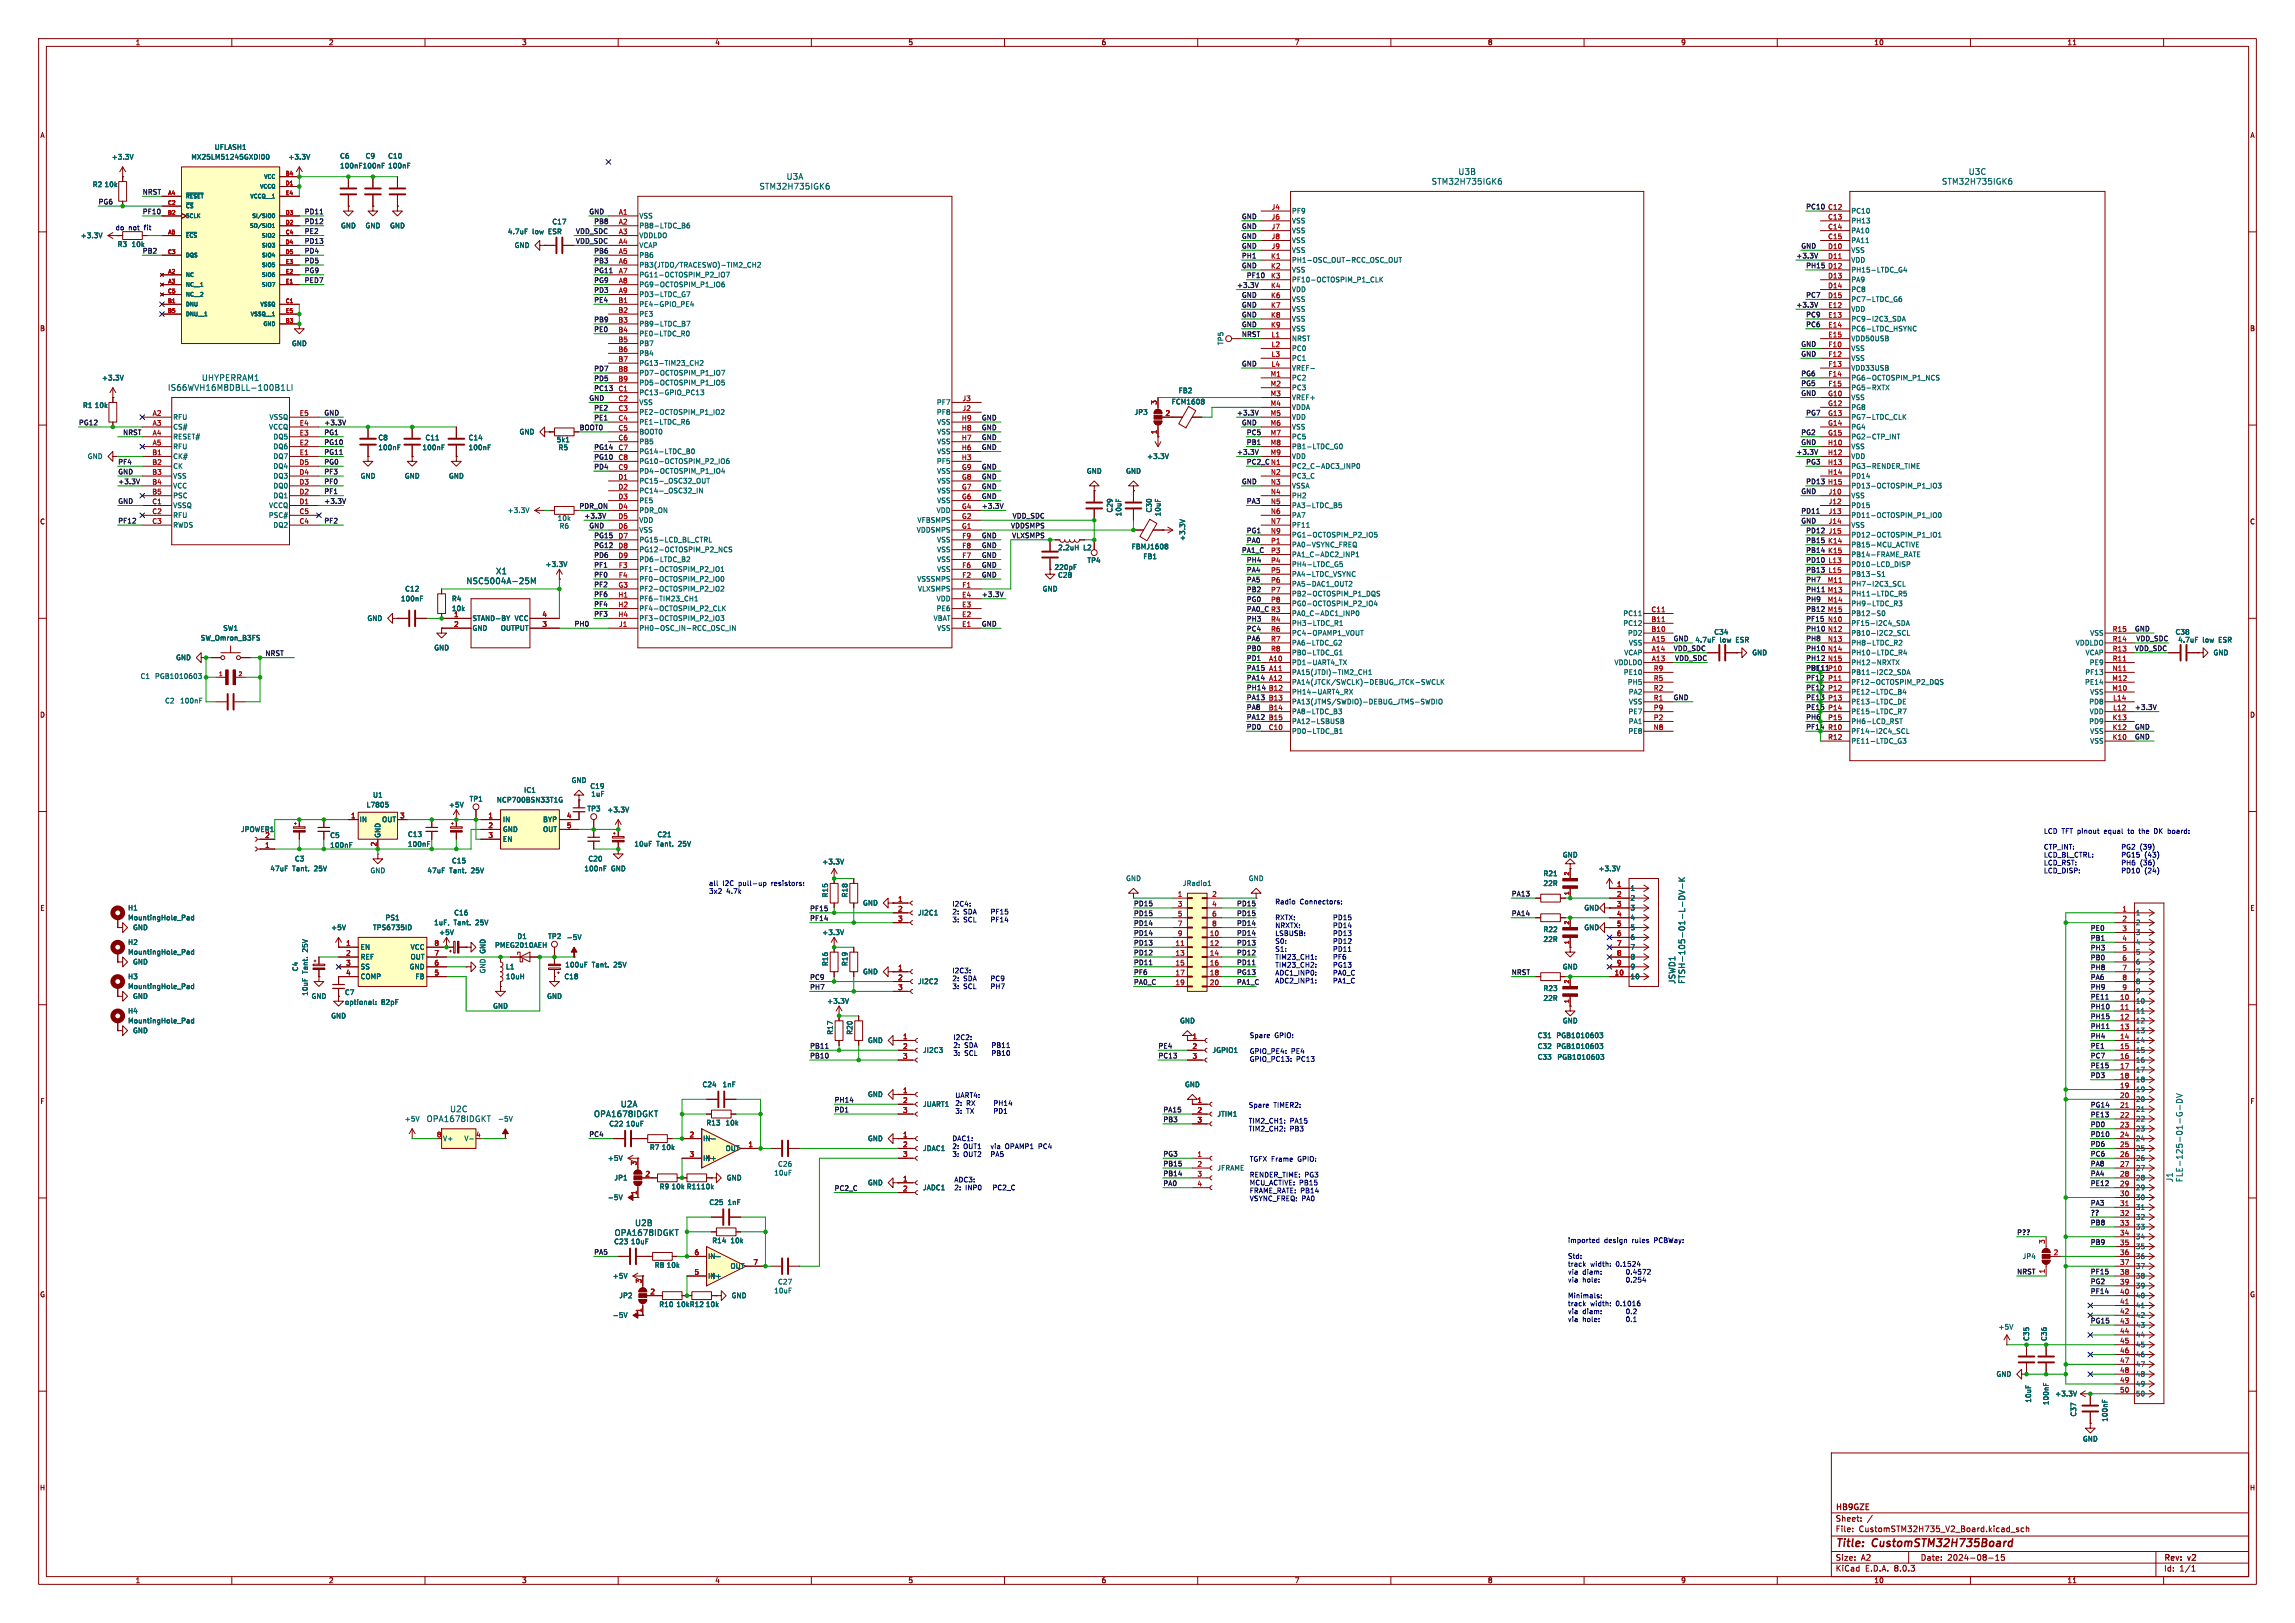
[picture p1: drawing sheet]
<svg xmlns="http://www.w3.org/2000/svg" width="594mm" height="420mm" viewBox="0 0 594 420" stroke-linecap="round" stroke-linejoin="round" font-family="sans-serif">
<defs><g id="words">
<g font-size="2.8" fill="#840000">
<text x="475" y="400.9">Title:</text>
<text x="484.7" y="400.9">CustomSTM32H735Board</text>
</g>
<g font-size="2.1" fill="#006464">
<text x="203.5" y="46.7">U3A</text>
<text x="370.4" y="48">STM32H735IGK6</text>
<text x="377.4" y="45.4">U3B</text>
<text x="502.5" y="48">STM32H735IGK6</text>
<text x="509.4" y="45.4">U3C</text>
<text x="196.4" y="49.3">STM32H735IGK6</text>
<text x="43.4" y="101.3">IS66WVH16M8DBLL-100B1LI</text>
<text x="52.1" y="98.8">UHYPERRAM1</text>
<text x="128.3" y="148.8">X1</text>
<text x="120.6" y="151.4">NSC5004A-25M</text>
<text x="433.8" y="254.7" transform="rotate(-90 433.8 254.7)">JSWD1</text>
<text x="436.3" y="254.7" transform="rotate(-90 436.3 254.7)">FTSH-105-01-L-DV-K</text>
<text x="160.6" y="286.7">U2A</text>
<text x="110.3" y="290.6">OPA1678IDGKT</text>
<text x="116.4" y="288">U2C</text>
<text x="153.6" y="289.3">OPA1678IDGKT</text>
<text x="562.6" y="306" transform="rotate(-90 562.6 306)">J1</text>
<text x="565.1" y="306" transform="rotate(-90 565.1 306)">FLE-125-01-G-DV</text>
<text x="164.3" y="317.5">U2B</text>
<text x="159" y="320">OPA1678IDGKT</text>
</g>
<g font-size="2.1" fill="#840000">
<text x="475" y="394">Sheet:</text>
<text x="475" y="391.2">HB9GZE</text>
<text x="475" y="396.7">File:</text>
<text x="481.1" y="396.7">CustomSTM32H735_V2_Board.kicad_sch</text>
<text x="475" y="406.9">KiCad</text>
<text x="475" y="404.1">Size:</text>
<text x="481.7" y="404.1">A2</text>
<text x="482.7" y="406.9">E.D.A.</text>
<text x="490.3" y="406.9">8.0.3</text>
<text x="497" y="404.1">Date:</text>
<text x="504" y="404.1">2024-08-15</text>
<text x="560" y="404.3">Rev:</text>
<text x="560" y="406.9">Id:</text>
<text x="564.1" y="406.9">1/1</text>
<text x="566.4" y="404.3">v2</text>
</g>
<g font-size="1.8" fill="#840000">
<text x="35" y="11.9">1</text>
<text x="85" y="11.9">2</text>
<text x="135" y="11.9">3</text>
<text x="185" y="11.9">4</text>
<text x="235" y="11.9">5</text>
<text x="285" y="11.9">6</text>
<text x="335" y="11.9">7</text>
<text x="385" y="11.9">8</text>
<text x="435" y="11.9">9</text>
<text x="485" y="11.9">10</text>
<text x="535" y="11.9">11</text>
<text x="10.3" y="35.9">A</text>
<text x="582.3" y="35.9">A</text>
<text x="10.3" y="85.9">B</text>
<text x="582.3" y="85.9">B</text>
<text x="10.3" y="135.9">C</text>
<text x="582.3" y="135.9">C</text>
<text x="10.3" y="185.9">D</text>
<text x="582.3" y="185.9">D</text>
<text x="10.3" y="235.9">E</text>
<text x="582.3" y="235.9">E</text>
<text x="10.3" y="285.9">F</text>
<text x="582.3" y="285.9">F</text>
<text x="10.3" y="335.9">G</text>
<text x="582.3" y="335.9">G</text>
<text x="10.2" y="385.9">H</text>
<text x="582.2" y="385.9">H</text>
<text x="35" y="409.9">1</text>
<text x="85" y="409.9">2</text>
<text x="135" y="409.9">3</text>
<text x="185" y="409.9">4</text>
<text x="235" y="409.9">5</text>
<text x="285" y="409.9">6</text>
<text x="335" y="409.9">7</text>
<text x="385" y="409.9">8</text>
<text x="435" y="409.9">9</text>
<text x="485" y="409.9">10</text>
<text x="535" y="409.9">11</text>
</g>
<g font-size="1.8" fill="#006464">
<text x="28.8" y="41.5">+3.3V</text>
<text x="49.4" y="41.5">MX25LM51245GXDI00</text>
<text x="55.4" y="39">UFLASH1</text>
<text x="74.5" y="41.5">+3.3V</text>
<text x="87.9" y="41.2">C6</text>
<text x="94.5" y="41.2">C9</text>
<text x="100.3" y="41.2">C10</text>
<text x="87.9" y="43.8">100nF 100nF</text>
<text x="100.3" y="43.8">100nF</text>
<text x="23.9" y="48.6">R2</text>
<text x="26.9" y="48.6">10k</text>
<text x="88.1" y="59.3">GND</text>
<text x="94.5" y="59.3">GND</text>
<text x="100.8" y="59.3">GND</text>
<text x="142.8" y="58.3">C17</text>
<text x="165.4" y="56.7">VSS</text>
<text x="165.4" y="59.3">PB8-LTDC_B6</text>
<text x="334.3" y="55.5">PF9</text>
<text x="334.3" y="58">VSS</text>
<text x="479" y="55.5">PC10</text>
<text x="479" y="58">PH13</text>
<text x="20.8" y="61.8">+3.3V</text>
<text x="30.3" y="64.1">R3</text>
<text x="33.9" y="64.1">10k</text>
<text x="131.3" y="60.8">4.7uF</text>
<text x="133.1" y="64.4">GND</text>
<text x="137.8" y="60.8">low</text>
<text x="142.1" y="60.8">ESR</text>
<text x="165.4" y="61.8">VDDLDO</text>
<text x="165.4" y="64.4">VCAP</text>
<text x="334.3" y="60.6">VSS</text>
<text x="334.3" y="63.1">VSS</text>
<text x="334.3" y="65.6">VSS</text>
<text x="479" y="60.6">PA10</text>
<text x="479" y="63.1">PA11</text>
<text x="479" y="65.6">VSS</text>
<text x="165.4" y="66.9">PB6</text>
<text x="165.4" y="69.4">PB3(JTDO/TRACESWO)-TIM2_CH2</text>
<text x="165.4" y="72">PG11-OCTOSPIM_P2_IO7</text>
<text x="334.3" y="68.2">PH1-OSC_OUT-RCC_OSC_OUT</text>
<text x="334.3" y="70.7">VSS</text>
<text x="479" y="68.2">VDD</text>
<text x="479" y="70.7">PH15-LTDC_G4</text>
<text x="165.4" y="74.5">PG9-OCTOSPIM_P1_IO6</text>
<text x="165.4" y="77.1">PD3-LTDC_G7</text>
<text x="334.3" y="73.3">PF10-OCTOSPIM_P1_CLK</text>
<text x="334.3" y="75.8">VDD</text>
<text x="479" y="73.3">PA9</text>
<text x="479" y="75.8">PC8</text>
<text x="165.4" y="79.6">PE4-GPIO_PE4</text>
<text x="165.4" y="82.1">PE3</text>
<text x="334.3" y="78.3">VSS</text>
<text x="334.3" y="80.9">VSS</text>
<text x="334.3" y="83.4">VSS</text>
<text x="479" y="78.3">PC7-LTDC_G6</text>
<text x="479" y="80.9">VDD</text>
<text x="479" y="83.4">PC9-I2C3_SDA</text>
<text x="75.4" y="89.8">GND</text>
<text x="165.4" y="84.7">PB9-LTDC_B7</text>
<text x="165.4" y="87.2">PE0-LTDC_R0</text>
<text x="165.4" y="89.8">PB7</text>
<text x="316.8" y="89.4" transform="rotate(-90 316.8 89.4)">TP5</text>
<text x="334.3" y="86">VSS</text>
<text x="334.3" y="88.5">NRST</text>
<text x="479" y="86">PC6-LTDC_HSYNC</text>
<text x="479" y="88.5">VDD50USB</text>
<text x="165.4" y="92.3">PB4</text>
<text x="165.4" y="94.8">PG13-TIM23_CH2</text>
<text x="334.3" y="91">PC0</text>
<text x="334.3" y="93.6">PC1</text>
<text x="479" y="91">VSS</text>
<text x="479" y="93.6">VSS</text>
<text x="26.3" y="98.7">+3.3V</text>
<text x="165.4" y="97.4">PD7-OCTOSPIM_P1_IO7</text>
<text x="165.4" y="99.9">PD5-OCTOSPIM_P1_IO5</text>
<text x="304.9" y="102">FB2</text>
<text x="334.3" y="96.1">VREF-</text>
<text x="334.3" y="98.7">PC2</text>
<text x="334.3" y="101.2">PC3</text>
<text x="479" y="96.1">VDD33USB</text>
<text x="479" y="98.7">PG6-OCTOSPIM_P1_NCS</text>
<text x="479" y="101.2">PG5-RXTX</text>
<text x="21.3" y="105.8">R1</text>
<text x="24.4" y="105.8">10k</text>
<text x="165.4" y="102.5">PC13-GPIO_PC13</text>
<text x="165.4" y="105">VSS</text>
<text x="165.4" y="107.5">PE2-OCTOSPIM_P1_IO2</text>
<text x="242.4" y="107.5">PF8</text>
<text x="242.4" y="105">PF7</text>
<text x="293.5" y="107.5">JP3</text>
<text x="303.1" y="104.9">FCM1608</text>
<text x="334.3" y="103.7">VREF+</text>
<text x="334.3" y="106.3">VDDA</text>
<text x="479" y="103.7">VSS</text>
<text x="479" y="106.3">PG8</text>
<text x="44.7" y="108.8">RFU</text>
<text x="44.7" y="111.4">CS#</text>
<text x="44.7" y="113.9">RESET#</text>
<text x="69.5" y="111.4">VCCQ</text>
<text x="69.6" y="108.8">VSSQ</text>
<text x="70.7" y="113.9">DQ5</text>
<text x="134.3" y="112.6">GND</text>
<text x="165.4" y="110.1">PE1-LTDC_R6</text>
<text x="165.4" y="112.6">BOOT0</text>
<text x="242.4" y="112.6">VSS</text>
<text x="242.4" y="110.1">VSS</text>
<text x="334.3" y="108.8">VDD</text>
<text x="334.3" y="111.4">VSS</text>
<text x="334.3" y="113.9">PC5</text>
<text x="479" y="108.8">PG7-LTDC_CLK</text>
<text x="479" y="111.4">PG4</text>
<text x="479" y="113.9">PG2-CTP_INT</text>
<text x="22.6" y="119">GND</text>
<text x="44.7" y="116.4">RFU</text>
<text x="44.7" y="119">CK#</text>
<text x="70.7" y="119">DQ7</text>
<text x="70.7" y="116.4">DQ6</text>
<text x="97.8" y="114.1">C8</text>
<text x="97.8" y="116.7">100nF</text>
<text x="109.2" y="116.7">100nF</text>
<text x="110" y="114.1">C11</text>
<text x="121.2" y="116.7">100nF</text>
<text x="121.2" y="114.1">C14</text>
<text x="144" y="114.7">5k1</text>
<text x="144.5" y="116.7">R5</text>
<text x="165.4" y="115.2">PB5</text>
<text x="165.4" y="117.7">PG14-LTDC_B0</text>
<text x="242.4" y="117.7">VSS</text>
<text x="242.4" y="115.2">VSS</text>
<text x="296.8" y="119">+3.3V</text>
<text x="334.3" y="116.4">PB1-LTDC_G0</text>
<text x="334.3" y="119">VDD</text>
<text x="479" y="116.4">VSS</text>
<text x="479" y="119">VDD</text>
<text x="44.7" y="121.5">CK</text>
<text x="44.7" y="124.1">VSS</text>
<text x="70.7" y="124.1">DQ3</text>
<text x="70.7" y="121.5">DQ4</text>
<text x="93.2" y="124.1">GND</text>
<text x="104.6" y="124.1">GND</text>
<text x="116.1" y="124.1">GND</text>
<text x="165.4" y="120.2">PG10-OCTOSPIM_P2_IO6</text>
<text x="165.4" y="122.8">PD4-OCTOSPIM_P1_IO4</text>
<text x="165.4" y="125.3">PC15-_OSC32_OUT</text>
<text x="242.4" y="120.2">PF5</text>
<text x="242.4" y="125.3">VSS</text>
<text x="242.4" y="122.8">VSS</text>
<text x="281.2" y="122.8">GND</text>
<text x="291.3" y="122.8">GND</text>
<text x="334.3" y="121.5">PC2_C-ADC3_INP0</text>
<text x="334.3" y="124.1">PC3_C</text>
<text x="479" y="121.5">PG3-RENDER_TIME</text>
<text x="479" y="124.1">PD14</text>
<text x="44.7" y="126.6">VCC</text>
<text x="44.7" y="129.1">PSC</text>
<text x="44.7" y="131.7">VSSQ</text>
<text x="69.5" y="131.7">VCCQ</text>
<text x="70.7" y="129.1">DQ1</text>
<text x="70.7" y="126.6">DQ0</text>
<text x="165.4" y="127.9">PC14-_OSC32_IN</text>
<text x="165.4" y="130.4">PE5</text>
<text x="242.4" y="130.4">VSS</text>
<text x="242.4" y="127.9">VSS</text>
<text x="334.3" y="126.6">VSSA</text>
<text x="334.3" y="129.1">PH2</text>
<text x="334.3" y="131.7">PA3-LTDC_B5</text>
<text x="479" y="126.6">PD13-OCTOSPIM_P1_IO3</text>
<text x="479" y="129.1">VSS</text>
<text x="479" y="131.7">PD15</text>
<text x="44.7" y="134.2">RFU</text>
<text x="44.7" y="136.8">RWDS</text>
<text x="69.5" y="134.2">PSC#</text>
<text x="70.7" y="136.8">DQ2</text>
<text x="131.3" y="132.9">+3.3V</text>
<text x="144.2" y="135">10k</text>
<text x="144.7" y="137">R6</text>
<text x="165.4" y="132.9">PDR_ON</text>
<text x="165.4" y="135.5">VDD</text>
<text x="237.3" y="135.5">VFBSMPS</text>
<text x="242.3" y="132.9">VDD</text>
<text x="288.1" y="132.8" transform="rotate(-90 288.1 132.8)">C29</text>
<text x="290.4" y="133.7" transform="rotate(-90 290.4 133.7)">10uF</text>
<text x="298.3" y="132.8" transform="rotate(-90 298.3 132.8)">C30</text>
<text x="300.6" y="133.7" transform="rotate(-90 300.6 133.7)">10uF</text>
<text x="334.3" y="134.2">PA7</text>
<text x="334.3" y="136.8">PF11</text>
<text x="479" y="134.2">PD11-OCTOSPIM_P1_IO0</text>
<text x="479" y="136.8">VSS</text>
<text x="165.4" y="138">VSS</text>
<text x="165.4" y="140.6">PG15-LCD_BL_CTRL</text>
<text x="165.4" y="143.1">PG12-OCTOSPIM_P2_NCS</text>
<text x="237.2" y="138">VDDSMPS</text>
<text x="242.4" y="143.1">VSS</text>
<text x="242.4" y="140.6">VSS</text>
<text x="273.8" y="142.6">2.2uH</text>
<text x="280.2" y="142.6">L2</text>
<text x="292.8" y="142.3">FBMJ1608</text>
<text x="306.9" y="140.1" transform="rotate(-90 306.9 140.1)">+3.3V</text>
<text x="334.3" y="139.3">PG1-OCTOSPIM_P2_IO5</text>
<text x="334.3" y="141.8">PA0-VSYNC_FREQ</text>
<text x="479" y="139.3">PD12-OCTOSPIM_P1_IO1</text>
<text x="479" y="141.8">PB15-MCU_ACTIVE</text>
<text x="141.1" y="146.9">+3.3V</text>
<text x="165.4" y="145.6">PD6-LTDC_B2</text>
<text x="165.4" y="148.2">PF1-OCTOSPIM_P2_IO1</text>
<text x="242.4" y="148.2">VSS</text>
<text x="242.4" y="145.6">VSS</text>
<text x="272.8" y="147.7">220pF</text>
<text x="273.7" y="149.7">C28</text>
<text x="281.3" y="145.9">TP4</text>
<text x="295.8" y="144.9">FB1</text>
<text x="334.3" y="144.4">PA1_C-ADC2_INP1</text>
<text x="334.3" y="146.9">PH4-LTDC_G5</text>
<text x="334.3" y="149.5">PA4-LTDC_VSYNC</text>
<text x="479" y="144.4">PB14-FRAME_RATE</text>
<text x="479" y="146.9">PD10-LCD_DISP</text>
<text x="479" y="149.5">PB13-S1</text>
<text x="103.6" y="155.8">100nF</text>
<text x="104.7" y="153.3">C12</text>
<text x="116.8" y="155.8">R4</text>
<text x="165.4" y="150.7">PF0-OCTOSPIM_P2_IO0</text>
<text x="165.4" y="153.3">PF2-OCTOSPIM_P2_IO2</text>
<text x="165.4" y="155.8">PF6-TIM23_CH1</text>
<text x="237.3" y="150.7">VSSSMPS</text>
<text x="237.5" y="153.3">VLXSMPS</text>
<text x="242.3" y="155.8">VDD</text>
<text x="269.7" y="153.3">GND</text>
<text x="334.3" y="152">PA5-DAC1_OUT2</text>
<text x="334.3" y="154.5">PB2-OCTOSPIM_P1_DQS</text>
<text x="479" y="152">PH7-I2C3_SCL</text>
<text x="479" y="154.5">PH11-LTDC_R5</text>
<text x="95" y="160.9">GND</text>
<text x="116.8" y="158.3">10k</text>
<text x="122.2" y="160.9">STAND-BY</text>
<text x="133.1" y="160.9">VCC</text>
<text x="165.4" y="158.3">PF4-OCTOSPIM_P2_CLK</text>
<text x="165.4" y="160.9">PF3-OCTOSPIM_P2_IO3</text>
<text x="241.5" y="160.9">VBAT</text>
<text x="242.3" y="158.3">PE6</text>
<text x="334.3" y="157.1">PG0-OCTOSPIM_P2_IO4</text>
<text x="334.3" y="159.6">PA0_C-ADC1_INP0</text>
<text x="420" y="159.6">PC11</text>
<text x="479" y="157.1">PH9-LTDC_R3</text>
<text x="479" y="159.6">PB12-S0</text>
<text x="51.8" y="166">SW_Omron_B3FS</text>
<text x="57.7" y="163.4">SW1</text>
<text x="122.2" y="163.4">GND</text>
<text x="129.5" y="163.4">OUTPUT</text>
<text x="165.4" y="163.4">PH0-OSC_IN-RCC_OSC_IN</text>
<text x="242.4" y="163.4">VSS</text>
<text x="334.3" y="162.2">PH3-LTDC_R1</text>
<text x="334.3" y="164.7">PC4-OPAMP1_VOUT</text>
<text x="334.3" y="167.2">PA6-LTDC_G2</text>
<text x="420" y="162.2">PC12</text>
<text x="421.2" y="164.7">PD2</text>
<text x="421.5" y="167.2">VSS</text>
<text x="438.7" y="166.5">4.7uF</text>
<text x="443.6" y="164.4">C34</text>
<text x="445.1" y="166.5">low</text>
<text x="449.4" y="166.5">ESR</text>
<text x="479" y="162.2">PF15-I2C4_SDA</text>
<text x="479" y="164.7">PB10-I2C2_SCL</text>
<text x="479" y="167.2">PH8-LTDC_R2</text>
<text x="537.1" y="167.2">VDDLDO</text>
<text x="540.9" y="164.7">VSS</text>
<text x="563" y="164.4">C38</text>
<text x="563.7" y="166.5">4.7uF</text>
<text x="570.1" y="166.5">low</text>
<text x="574.4" y="166.5">ESR</text>
<text x="45.4" y="171">GND</text>
<text x="112.3" y="168.5">GND</text>
<text x="334.3" y="172.3">PD1-UART4_TX</text>
<text x="334.3" y="169.8">PB0-LTDC_G1</text>
<text x="417.7" y="172.3">VDDLDO</text>
<text x="420.3" y="169.8">VCAP</text>
<text x="453.4" y="169.8">GND</text>
<text x="479" y="169.8">PH10-LTDC_R4</text>
<text x="479" y="172.3">PH12-NRXTX</text>
<text x="539.7" y="169.8">VCAP</text>
<text x="540.7" y="172.3">PE9</text>
<text x="572.8" y="169.8">GND</text>
<text x="36.3" y="175.9">C1</text>
<text x="40" y="175.9">PGB1010603</text>
<text x="334.3" y="174.9">PA15(JTDI)-TIM2_CH1</text>
<text x="334.3" y="177.4">PA14(JTCK/SWCLK)-DEBUG_JTCK-SWCLK</text>
<text x="334.3" y="179.9">PH14-UART4_RX</text>
<text x="420.2" y="174.9">PE10</text>
<text x="421.2" y="177.4">PH5</text>
<text x="421.4" y="179.9">PA2</text>
<text x="479" y="174.9">PB11-I2C2_SDA</text>
<text x="479" y="177.4">PF12-OCTOSPIM_P2_DQS</text>
<text x="479" y="179.9">PE12-LTDC_B4</text>
<text x="539.5" y="177.4">PE14</text>
<text x="539.6" y="174.9">PF13</text>
<text x="540.9" y="179.9">VSS</text>
<text x="42.6" y="182.2">C2</text>
<text x="46.5" y="182.2">100nF</text>
<text x="334.3" y="182.5">PA13(JTMS/SWDIO)-DEBUG_JTMS-SWDIO</text>
<text x="334.3" y="185">PA8-LTDC_B3</text>
<text x="421.4" y="185">PE7</text>
<text x="421.5" y="182.5">VSS</text>
<text x="479" y="182.5">PE13-LTDC_DE</text>
<text x="479" y="185">PE15-LTDC_R7</text>
<text x="540.6" y="182.5">PD8</text>
<text x="540.7" y="185">VDD</text>
<text x="334.3" y="187.6">PA12-LSBUSB</text>
<text x="334.3" y="190.1">PD0-LTDC_B1</text>
<text x="421.4" y="190.1">PE8</text>
<text x="421.4" y="187.6">PA1</text>
<text x="479" y="187.6">PH6-LCD_RST</text>
<text x="479" y="190.1">PF14-I2C4_SCL</text>
<text x="540.6" y="187.6">PD9</text>
<text x="540.9" y="190.1">VSS</text>
<text x="479" y="192.6">PE11-LTDC_G3</text>
<text x="540.9" y="192.6">VSS</text>
<text x="147.8" y="202.8">GND</text>
<text x="94.8" y="209.1">L7805</text>
<text x="96.4" y="206.6">U1</text>
<text x="116.1" y="209.1">+5V</text>
<text x="121.4" y="207.6">TP1</text>
<text x="128.5" y="207.9">NCP700BSN33T1G</text>
<text x="135.5" y="205.3">IC1</text>
<text x="152.7" y="204.3">C19</text>
<text x="152.9" y="206.3">1uF</text>
<text x="62.2" y="215.5">JPOWER1</text>
<text x="93" y="213">IN</text>
<text x="98.8" y="213">OUT</text>
<text x="130" y="213">IN</text>
<text x="130" y="215.5">GND</text>
<text x="140.4" y="213">BYP</text>
<text x="140.4" y="215.5">OUT</text>
<text x="151.9" y="210.2">TP3</text>
<text x="157.1" y="210.4">+3.3V</text>
<text x="85.3" y="217">C5</text>
<text x="85.3" y="219.6">100nF</text>
<text x="98.7" y="216.9" transform="rotate(-90 98.7 216.9)">GND</text>
<text x="105.5" y="216.8">C13</text>
<text x="105.5" y="219.3">100nF</text>
<text x="130" y="218">EN</text>
<text x="164.1" y="219.3">10uF</text>
<text x="169.9" y="219.3">Tant.</text>
<text x="170" y="216.8">C21</text>
<text x="175.7" y="219.3">25V</text>
<text x="69.9" y="225.7">47uF</text>
<text x="75.7" y="225.7">Tant.</text>
<text x="76.2" y="223.1">C3</text>
<text x="81.5" y="225.7">25V</text>
<text x="95.8" y="226.2">GND</text>
<text x="110.5" y="226.2">47uF</text>
<text x="116.3" y="226.2">Tant.</text>
<text x="116.8" y="223.6">C15</text>
<text x="122.1" y="226.2">25V</text>
<text x="151.1" y="225.7">100nF</text>
<text x="152.2" y="223.1">C20</text>
<text x="158" y="225.7">GND</text>
<text x="212.7" y="223.9">+3.3V</text>
<text x="399.4" y="226.9">R21</text>
<text x="404.4" y="222.1">GND</text>
<text x="413.6" y="225.7">+3.3V</text>
<text x="214.5" y="232.3" transform="rotate(-90 214.5 232.3)">R15</text>
<text x="219.6" y="232.3" transform="rotate(-90 219.6 232.3)">R18</text>
<text x="291.3" y="228.2">GND</text>
<text x="306" y="229.5">JRadio1</text>
<text x="323.1" y="228.2">GND</text>
<text x="399.4" y="229.5">22R</text>
<text x="421.9" y="230.7">1</text>
<text x="421.9" y="233.3">2</text>
<text x="33" y="235.8">H1</text>
<text x="33" y="238.4">MountingHole_Pad</text>
<text x="99.7" y="238.4">PS1</text>
<text x="112.2" y="239.6">1uF,</text>
<text x="117.4" y="237.1">C16</text>
<text x="117.5" y="239.6">Tant.</text>
<text x="123.2" y="239.6">25V</text>
<text x="223.2" y="234.5">GND</text>
<text x="237.5" y="237.1">JI2C1</text>
<text x="409.9" y="235.8">GND</text>
<text x="421.9" y="235.8">3</text>
<text x="421.9" y="238.4">4</text>
<text x="552.7" y="237.1">1</text>
<text x="552.7" y="239.6">2</text>
<text x="33" y="244.7">H2</text>
<text x="34.3" y="240.9">GND</text>
<text x="85.6" y="240.9">+5V</text>
<text x="93.2" y="246">EN</text>
<text x="96.4" y="240.9">TPS6735ID</text>
<text x="106.2" y="246">VCC</text>
<text x="113.5" y="242.2">+5V</text>
<text x="128" y="245.5">PMEG2010AEH</text>
<text x="133.8" y="243.2">D1</text>
<text x="141.7" y="243.2">TP2</text>
<text x="146.6" y="243.4">-5V</text>
<text x="212.7" y="242.2">+3.3V</text>
<text x="399.4" y="241.4">R22</text>
<text x="399.4" y="243.9">22R</text>
<text x="409.9" y="240.9">GND</text>
<text x="421.9" y="240.9">5</text>
<text x="421.9" y="243.4">6</text>
<text x="421.9" y="246">7</text>
<text x="552.7" y="242.2">3</text>
<text x="552.7" y="244.7">4</text>
<text x="33" y="247.2">MountingHole_Pad</text>
<text x="34.3" y="249.8">GND</text>
<text x="77.3" y="251.5" transform="rotate(-90 77.3 251.5)">C4</text>
<text x="79.9" y="252" transform="rotate(-90 79.9 252)">Tant.</text>
<text x="79.9" y="246.2" transform="rotate(-90 79.9 246.2)">25V</text>
<text x="93.2" y="248.5">REF</text>
<text x="93.2" y="251.1">SS</text>
<text x="105.9" y="251.1">GND</text>
<text x="106.2" y="248.5">OUT</text>
<text x="125.8" y="246.9" transform="rotate(-90 125.8 246.9)">GND</text>
<text x="130.8" y="251.1">L1</text>
<text x="146.2" y="250.5">100uF</text>
<text x="153.2" y="250.5">Tant.</text>
<text x="159" y="250.5">25V</text>
<text x="214.5" y="250.1" transform="rotate(-90 214.5 250.1)">R16</text>
<text x="219.6" y="250.1" transform="rotate(-90 219.6 250.1)">R19</text>
<text x="404.4" y="251.1">GND</text>
<text x="421.9" y="248.5">8</text>
<text x="421.9" y="251.1">9</text>
<text x="552.7" y="247.2">5</text>
<text x="552.7" y="249.8">6</text>
<text x="33" y="253.6">H3</text>
<text x="33" y="256.1">MountingHole_Pad</text>
<text x="79.9" y="257.8" transform="rotate(-90 79.9 257.8)">10uF</text>
<text x="89.1" y="257.7">C7</text>
<text x="93.2" y="253.6">COMP</text>
<text x="107.4" y="253.6">FB</text>
<text x="125.8" y="252" transform="rotate(-90 125.8 252)">GND</text>
<text x="130.8" y="253.6">10uH</text>
<text x="146" y="253.6">C18</text>
<text x="223.2" y="252.3">GND</text>
<text x="237.5" y="254.9">JI2C2</text>
<text x="399.4" y="256.6">R23</text>
<text x="421.9" y="253.6">10</text>
<text x="552.7" y="252.3">7</text>
<text x="552.7" y="254.9">8</text>
<text x="552.7" y="257.4">9</text>
<text x="33" y="262.5">H4</text>
<text x="34.3" y="258.7">GND</text>
<text x="80.5" y="258.7">GND</text>
<text x="85.6" y="263.8">GND</text>
<text x="89.1" y="260.2">optional:</text>
<text x="98.7" y="260.2">82pF</text>
<text x="127.5" y="261.2">GND</text>
<text x="141.5" y="258.7">GND</text>
<text x="214" y="259.9">+3.3V</text>
<text x="399.4" y="259.2">22R</text>
<text x="552.7" y="259.9">10</text>
<text x="552.7" y="262.5">11</text>
<text x="33" y="265">MountingHole_Pad</text>
<text x="34.3" y="267.6">GND</text>
<text x="215.7" y="267.9" transform="rotate(-90 215.7 267.9)">R17</text>
<text x="220.8" y="267.9" transform="rotate(-90 220.8 267.9)">R20</text>
<text x="305.3" y="265">GND</text>
<text x="397.9" y="268.8">C31</text>
<text x="402.7" y="268.8">PGB1010603</text>
<text x="404.4" y="265">GND</text>
<text x="552.7" y="265">12</text>
<text x="552.7" y="267.6">13</text>
<text x="224.5" y="270.1">GND</text>
<text x="238.8" y="272.6">JI2C3</text>
<text x="313.7" y="272.6">JGPIO1</text>
<text x="397.9" y="274.4">C33</text>
<text x="397.9" y="271.6">C32</text>
<text x="402.7" y="271.6">PGB1010603</text>
<text x="403" y="274.4">PGB1010603</text>
<text x="552.7" y="270.1">14</text>
<text x="552.7" y="272.6">15</text>
<text x="552.7" y="275.2">16</text>
<text x="181.7" y="281.5">C24</text>
<text x="186.9" y="281.5">1nF</text>
<text x="306.6" y="281.5">GND</text>
<text x="552.7" y="277.7">17</text>
<text x="552.7" y="280.3">18</text>
<text x="224.5" y="284.1">GND</text>
<text x="238.8" y="286.6">JUART1</text>
<text x="552.7" y="282.8">19</text>
<text x="552.7" y="285.3">20</text>
<text x="552.7" y="287.9">21</text>
<text x="104.6" y="290.4">+5V</text>
<text x="128.8" y="290.4">-5V</text>
<text x="157.6" y="291.7">C22</text>
<text x="161.9" y="291.7">10uF</text>
<text x="182.7" y="291.4">R13</text>
<text x="187.7" y="291.4">10k</text>
<text x="315" y="289.2">JTIM1</text>
<text x="552.7" y="290.4">22</text>
<text x="552.7" y="293">23</text>
<text x="114.6" y="295.5">V+</text>
<text x="120.1" y="295.5">V-</text>
<text x="168.1" y="297.8">R7</text>
<text x="171.1" y="297.8">10k</text>
<text x="181.9" y="295.5">IN-</text>
<text x="187.7" y="298">OUT</text>
<text x="224.5" y="295.5">GND</text>
<text x="238.8" y="298">JDAC1</text>
<text x="552.7" y="295.5">24</text>
<text x="552.7" y="298">25</text>
<text x="157.2" y="300.6">+5V</text>
<text x="158.9" y="305.7">JP1</text>
<text x="181.9" y="300.6">IN+</text>
<text x="188" y="305.7">GND</text>
<text x="200.3" y="304.4">10uF</text>
<text x="201.3" y="302.1">C26</text>
<text x="315" y="303.1">JFRAME</text>
<text x="552.7" y="300.6">26</text>
<text x="552.7" y="303.1">27</text>
<text x="552.7" y="305.7">28</text>
<text x="157.2" y="310.7">-5V</text>
<text x="170.6" y="307.9">R9</text>
<text x="173.7" y="307.9">10k R11</text>
<text x="181.3" y="307.9">10k</text>
<text x="224.5" y="306.9">GND</text>
<text x="238.8" y="308.2">JADC1</text>
<text x="552.7" y="308.2">29</text>
<text x="552.7" y="310.7">30</text>
<text x="183.5" y="312">C25</text>
<text x="188.2" y="312">1nF</text>
<text x="552.7" y="313.3">31</text>
<text x="552.7" y="315.8">32</text>
<text x="158.8" y="322.2">C23</text>
<text x="163.2" y="322.2">10uF</text>
<text x="184.2" y="321.9">R14</text>
<text x="188.9" y="321.9">10k</text>
<text x="552.7" y="318.4">33</text>
<text x="552.7" y="320.9">34</text>
<text x="552.7" y="323.4">35</text>
<text x="169.3" y="328.3">R8</text>
<text x="172.4" y="328.3">10k</text>
<text x="183.1" y="326">IN-</text>
<text x="189" y="328.5">OUT</text>
<text x="523.4" y="326">JP4</text>
<text x="552.7" y="326">36</text>
<text x="552.7" y="328.5">37</text>
<text x="158.5" y="331.1">+5V</text>
<text x="183.1" y="331.1">IN+</text>
<text x="200.3" y="334.9">10uF</text>
<text x="201.3" y="332.6">C27</text>
<text x="552.7" y="331.1">38</text>
<text x="552.7" y="333.6">39</text>
<text x="158.5" y="341.2">-5V</text>
<text x="160.2" y="336.1">JP2</text>
<text x="170.5" y="338.4">R10</text>
<text x="175" y="338.4">10k R12</text>
<text x="182.6" y="338.4">10k</text>
<text x="189.2" y="336.1">GND</text>
<text x="552.7" y="336.1">40</text>
<text x="552.7" y="338.7">41</text>
<text x="552.7" y="341.2">42</text>
<text x="517.1" y="344.3">+5V</text>
<text x="525.4" y="347.1" transform="rotate(-90 525.4 347.1)">C35</text>
<text x="529.9" y="347.1" transform="rotate(-90 529.9 347.1)">C36</text>
<text x="552.7" y="343.8">43</text>
<text x="552.7" y="346.3">44</text>
<text x="552.7" y="348.8">45</text>
<text x="552.7" y="351.4">46</text>
<text x="552.7" y="353.9">47</text>
<text x="516.6" y="356.5">GND</text>
<text x="552.7" y="356.5">48</text>
<text x="552.7" y="359">49</text>
<text x="525.9" y="363.1" transform="rotate(-90 525.9 363.1)">10uF</text>
<text x="530.5" y="363.7" transform="rotate(-90 530.5 363.7)">100nF</text>
<text x="531.8" y="361.5">+3.3V</text>
<text x="552.7" y="361.5">50</text>
<text x="537.6" y="366.7" transform="rotate(-90 537.6 366.7)">C37</text>
<text x="545.7" y="368" transform="rotate(-90 545.7 368)">100nF</text>
<text x="539" y="373.2">GND</text>
</g>
<g font-size="1.8" fill="#0f0f0f">
<text x="25.4" y="53">PG6</text>
<text x="36.8" y="50.4">NRST</text>
<text x="36.8" y="55.5">PF10</text>
<text x="78.7" y="58.1">PD12</text>
<text x="78.7" y="55.5">PD11</text>
<text x="152.4" y="55.5">GND</text>
<text x="153.7" y="58.1">PB8</text>
<text x="321.3" y="56.8">GND</text>
<text x="321.3" y="59.3">GND</text>
<text x="467.4" y="54.3">PC10</text>
<text x="36.8" y="65.7">PB2</text>
<text x="78.7" y="60.6">PE2</text>
<text x="78.7" y="63.1">PD13</text>
<text x="78.7" y="65.7">PD4</text>
<text x="148.9" y="60.6">VDD_SDC</text>
<text x="148.9" y="63.1">VDD_SDC</text>
<text x="153.7" y="65.7">PB6</text>
<text x="321.3" y="61.9">GND</text>
<text x="321.3" y="64.4">GND</text>
<text x="466.1" y="64.4">GND</text>
<text x="78.7" y="68.2">PD5</text>
<text x="78.7" y="70.8">PG9</text>
<text x="153.7" y="68.2">PB3</text>
<text x="153.7" y="70.8">PG11</text>
<text x="321.3" y="69.5">GND</text>
<text x="321.3" y="67">PH1</text>
<text x="464.8" y="67">+3.3V</text>
<text x="467.4" y="69.5">PH15</text>
<text x="78.7" y="73.3">PED7</text>
<text x="153.7" y="75.8">PD3</text>
<text x="153.7" y="73.3">PG9</text>
<text x="320" y="74.6">+3.3V</text>
<text x="321.3" y="77.1">GND</text>
<text x="322.6" y="72">PF10</text>
<text x="467.4" y="77.1">PC7</text>
<text x="153.7" y="78.4">PE4</text>
<text x="153.7" y="83.5">PB9</text>
<text x="321.3" y="82.2">GND</text>
<text x="321.3" y="79.7">GND</text>
<text x="464.8" y="79.7">+3.3V</text>
<text x="467.4" y="82.2">PC9</text>
<text x="153.7" y="86">PE0</text>
<text x="321.3" y="87.3">NRST</text>
<text x="321.3" y="84.7">GND</text>
<text x="466.1" y="89.8">GND</text>
<text x="467.4" y="84.7">PC6</text>
<text x="321.3" y="94.9">GND</text>
<text x="466.1" y="92.4">GND</text>
<text x="153.7" y="96.2">PD7</text>
<text x="153.7" y="98.7">PD5</text>
<text x="153.7" y="101.2">PC13</text>
<text x="466.1" y="100">PG5</text>
<text x="466.1" y="97.4">PG6</text>
<text x="83.8" y="107.6">GND</text>
<text x="152.4" y="103.8">GND</text>
<text x="153.7" y="106.3">PE2</text>
<text x="320" y="107.6">+3.3V</text>
<text x="466.1" y="102.5">GND</text>
<text x="467.4" y="107.6">PG7</text>
<text x="20.3" y="110.1">PG12</text>
<text x="31.7" y="112.7">NRST</text>
<text x="83.8" y="112.7">PG1</text>
<text x="83.8" y="110.1">+3.3V</text>
<text x="149.9" y="111.4">BOOT0</text>
<text x="153.7" y="108.9">PE1</text>
<text x="254" y="113.9">GND</text>
<text x="254" y="111.4">GND</text>
<text x="254" y="108.9">GND</text>
<text x="321.3" y="110.1">GND</text>
<text x="322.6" y="112.7">PC5</text>
<text x="466.1" y="112.7">PG2</text>
<text x="83.8" y="117.8">PG11</text>
<text x="83.8" y="115.2">PG10</text>
<text x="153.7" y="116.5">PG14</text>
<text x="153.7" y="119">PG10</text>
<text x="254" y="116.5">GND</text>
<text x="320" y="117.8">+3.3V</text>
<text x="322.6" y="115.2">PB1</text>
<text x="464.8" y="117.8">+3.3V</text>
<text x="466.1" y="115.2">GND</text>
<text x="30.5" y="122.8">GND</text>
<text x="30.5" y="120.3">PF4</text>
<text x="30.5" y="125.4">+3.3V</text>
<text x="83.8" y="120.3">PG0</text>
<text x="83.8" y="122.8">PF3</text>
<text x="83.8" y="125.4">PF0</text>
<text x="153.7" y="121.6">PD4</text>
<text x="254" y="124.1">GND</text>
<text x="254" y="121.6">GND</text>
<text x="321.3" y="125.4">GND</text>
<text x="322.6" y="120.3">PC2_C N1</text>
<text x="467.4" y="120.3">PG3</text>
<text x="467.4" y="125.4">PD13 H15</text>
<text x="30.5" y="130.5">GND</text>
<text x="83.8" y="130.5">+3.3V</text>
<text x="83.8" y="127.9">PF1</text>
<text x="149.8" y="131.7">PDR_ON</text>
<text x="254" y="126.6">GND</text>
<text x="254" y="129.2">GND</text>
<text x="254" y="131.7">+3.3V</text>
<text x="322.6" y="130.5">PA3</text>
<text x="466.1" y="127.9">GND</text>
<text x="30.5" y="135.5">PF12</text>
<text x="83.8" y="135.5">PF2</text>
<text x="151.1" y="134.3">+3.3V</text>
<text x="152.4" y="136.8">GND</text>
<text x="261.5" y="136.8">VDDSMPS</text>
<text x="262" y="134.3">VDD_SDC</text>
<text x="466.1" y="135.5">GND</text>
<text x="466.1" y="133">PD11</text>
<text x="153.7" y="139.3">PG15</text>
<text x="153.7" y="141.9">PG12</text>
<text x="254" y="139.3">GND</text>
<text x="254" y="141.9">GND</text>
<text x="261.8" y="139.3">VLXSMPS</text>
<text x="321.3" y="143.2">PA1_C</text>
<text x="322.6" y="138.1">PG1</text>
<text x="322.6" y="140.6">PA0</text>
<text x="467.4" y="143.2">PB14</text>
<text x="467.4" y="138.1">PD12</text>
<text x="467.4" y="140.6">PB15</text>
<text x="153.7" y="147">PF1</text>
<text x="153.7" y="144.4">PD6</text>
<text x="153.7" y="149.5">PF0</text>
<text x="254" y="144.4">GND</text>
<text x="254" y="149.5">GND</text>
<text x="254" y="147">GND</text>
<text x="322.6" y="145.7">PH4</text>
<text x="322.6" y="148.2">PA4</text>
<text x="467.4" y="145.7">PD10</text>
<text x="467.4" y="148.2">PB13</text>
<text x="153.7" y="152">PF2</text>
<text x="153.7" y="154.6">PF6</text>
<text x="254" y="154.6">+3.3V</text>
<text x="322.6" y="155.9">PG0</text>
<text x="322.6" y="153.3">PB2</text>
<text x="322.6" y="150.8">PA5</text>
<text x="467.4" y="155.9">PH9</text>
<text x="467.4" y="153.3">PH11 M13</text>
<text x="467.4" y="150.8">PH7</text>
<text x="153.7" y="159.7">PF3</text>
<text x="153.7" y="157.1">PF4</text>
<text x="322.6" y="160.9">PH3</text>
<text x="322.6" y="158.4">PA0_C R3</text>
<text x="467.4" y="160.9">PF15</text>
<text x="467.4" y="158.4">PB12</text>
<text x="148.6" y="162.2">PH0</text>
<text x="254" y="162.2">GND</text>
<text x="322.6" y="163.5">PC4</text>
<text x="322.6" y="166">PA6</text>
<text x="433.1" y="166">GND</text>
<text x="467.4" y="163.5">PH10 N12</text>
<text x="467.4" y="166">PH8</text>
<text x="552.4" y="163.5">GND</text>
<text x="552.8" y="166">VDD_SDC</text>
<text x="68.6" y="169.8">NRST</text>
<text x="322.6" y="173.6">PA15</text>
<text x="322.6" y="171.1">PD1</text>
<text x="322.6" y="168.6">PB0</text>
<text x="433.1" y="168.6">VDD_SDC</text>
<text x="433.4" y="171.1">VDD_SDC</text>
<text x="467.4" y="168.6">PH10 N14</text>
<text x="467.4" y="173.6">PB11</text>
<text x="467.4" y="171.1">PH12 N15</text>
<text x="468.6" y="173.6">PE11P10</text>
<text x="552.4" y="168.6">VDD_SDC</text>
<text x="322.6" y="176.2">PA14</text>
<text x="322.6" y="178.7">PH14</text>
<text x="467.4" y="176.2">PF12</text>
<text x="467.4" y="178.7">PE12</text>
<text x="322.6" y="183.8">PA8</text>
<text x="322.6" y="181.3">PA13</text>
<text x="433.1" y="181.3">GND</text>
<text x="467.4" y="181.3">PE13</text>
<text x="467.4" y="183.8">PE15</text>
<text x="552.4" y="183.8">+3.3V</text>
<text x="322.6" y="186.3">PA12</text>
<text x="322.6" y="188.9">PD0</text>
<text x="467.4" y="186.3">PH6</text>
<text x="467.4" y="188.9">PF14</text>
<text x="552.4" y="191.4">GND</text>
<text x="552.4" y="188.9">GND</text>
<text x="391.2" y="232.1">PA13</text>
<text x="209.5" y="235.9">PF15</text>
<text x="209.5" y="238.4">PF14</text>
<text x="293.4" y="237.1">PD15</text>
<text x="293.4" y="239.7">PD14</text>
<text x="293.4" y="234.6">PD15</text>
<text x="320" y="234.6">PD15</text>
<text x="320" y="237.1">PD15</text>
<text x="320" y="239.7">PD14</text>
<text x="391.2" y="237.1">PA14</text>
<text x="293.4" y="242.2">PD14</text>
<text x="293.4" y="244.8">PD13</text>
<text x="320" y="244.8">PD13</text>
<text x="320" y="242.2">PD14</text>
<text x="541" y="243.5">PB1</text>
<text x="541" y="241">PE0</text>
<text x="293.4" y="247.3">PD12</text>
<text x="293.4" y="249.8">PD11</text>
<text x="320" y="249.8">PD11</text>
<text x="320" y="247.3">PD12</text>
<text x="541" y="248.6">PB0</text>
<text x="541" y="246">PH3</text>
<text x="541" y="251.1">PH8</text>
<text x="209.5" y="256.2">PH7</text>
<text x="209.5" y="253.7">PC9</text>
<text x="293.4" y="252.4">PF6</text>
<text x="293.4" y="254.9">PA0_C</text>
<text x="320" y="254.9">PA1_C</text>
<text x="320" y="252.4">PG13</text>
<text x="391.2" y="252.4">NRST</text>
<text x="541" y="253.7">PA6</text>
<text x="541" y="256.2">PH9</text>
<text x="541" y="258.7">PE11</text>
<text x="541" y="263.8">PH15</text>
<text x="541" y="261.3">PH10</text>
<text x="541" y="266.4">PH11</text>
<text x="541" y="268.9">PH4</text>
<text x="209.5" y="271.4">PB11</text>
<text x="209.5" y="274">PB10</text>
<text x="299.7" y="274">PC13</text>
<text x="299.7" y="271.4">PE4</text>
<text x="541" y="274">PC7</text>
<text x="541" y="271.4">PE1</text>
<text x="541" y="276.5">PE15</text>
<text x="541" y="279.1">PD3</text>
<text x="215.9" y="285.4">PH14</text>
<text x="215.9" y="287.9">PD1</text>
<text x="301" y="287.9">PA15</text>
<text x="541" y="286.7">PG14</text>
<text x="301" y="290.5">PB3</text>
<text x="541" y="289.2">PE13</text>
<text x="541" y="291.8">PD0</text>
<text x="152.4" y="294.3">PC4</text>
<text x="301" y="299.4">PG3</text>
<text x="541" y="296.8">PD6</text>
<text x="541" y="294.3">PD10</text>
<text x="541" y="299.4">PC6</text>
<text x="301" y="304.5">PB14</text>
<text x="301" y="301.9">PB15</text>
<text x="541" y="304.5">PA4</text>
<text x="541" y="301.9">PA8</text>
<text x="215.9" y="308.3">PC2_C</text>
<text x="301" y="307">PA0</text>
<text x="541" y="307">PE12</text>
<text x="541" y="314.6">??</text>
<text x="541" y="312.1">PA3</text>
<text x="541" y="317.2">PB8</text>
<text x="522" y="319.7">P??</text>
<text x="541" y="322.2">PB9</text>
<text x="153.7" y="324.8">PA5</text>
<text x="522" y="329.9">NRST</text>
<text x="541" y="329.9">PF15</text>
<text x="541" y="334.9">PF14</text>
<text x="541" y="332.4">PG2</text>
<text x="541" y="342.6">PG15</text>
</g>
<g font-size="1.8" fill="#0000c2">
<text x="29.8" y="59.8">do</text>
<text x="33.3" y="59.8">not</text>
<text x="37.4" y="59.8">fit</text>
<text x="528.8" y="216.1">LCD</text>
<text x="528.8" y="220.2">CTP_INT:</text>
<text x="533.9" y="216.1">TFT</text>
<text x="538.3" y="220.2">PG2</text>
<text x="538.4" y="216.1">pinout</text>
<text x="545.8" y="216.1">equal</text>
<text x="552.4" y="216.1">to</text>
<text x="553.4" y="220.2">(39)</text>
<text x="555.8" y="216.1">the</text>
<text x="560.2" y="216.1">DK</text>
<text x="564.3" y="216.1">board:</text>
<text x="528.8" y="222.3">LCD_BL_CTRL: PG15</text>
<text x="528.8" y="224.3">LCD_RST: PH6</text>
<text x="528.8" y="226.3">LCD_DISP: PD10</text>
<text x="554.1" y="224.3">(36)</text>
<text x="555.3" y="222.3">(43)</text>
<text x="555.3" y="226.3">(24)</text>
<text x="183.4" y="229.5">all</text>
<text x="183.4" y="231.5">3x2</text>
<text x="187" y="229.5">I2C</text>
<text x="188" y="231.5">4.7k</text>
<text x="191.3" y="229.5">pull-up</text>
<text x="200" y="229.5">resistors:</text>
<text x="246.4" y="234.8">I2C4:</text>
<text x="246.4" y="236.8">2:</text>
<text x="246.4" y="238.9">3:</text>
<text x="249.4" y="236.8">SDA PF15</text>
<text x="249.4" y="238.9">SCL PF14</text>
<text x="329.9" y="234.2">Radio</text>
<text x="329.9" y="238.3">RXTX: PD15</text>
<text x="336.4" y="234.2">Connectors:</text>
<text x="329.9" y="240.4">NRXTX: PD14</text>
<text x="329.9" y="242.4">LSBUSB: PD13</text>
<text x="329.9" y="244.5">S0:</text>
<text x="329.9" y="246.5">S1:</text>
<text x="329.9" y="248.5">TIM23_CH1: PF6</text>
<text x="329.9" y="250.6">TIM23_CH2: PG13</text>
<text x="246.4" y="252.1">I2C3:</text>
<text x="246.4" y="254.1">2:</text>
<text x="246.4" y="256.2">3:</text>
<text x="249.4" y="254.1">SDA PC9</text>
<text x="249.4" y="256.2">SCL PH7</text>
<text x="329.9" y="252.6">ADC1_INP0: PA0_C</text>
<text x="329.9" y="254.7">ADC2_INP1: PA1_C</text>
<text x="246.6" y="269.3">I2C2:</text>
<text x="323.3" y="268.8">Spare</text>
<text x="329.9" y="268.8">GPIO:</text>
<text x="246.6" y="271.4">2:</text>
<text x="246.6" y="273.4">3:</text>
<text x="249.6" y="271.4">SDA PB11</text>
<text x="249.6" y="273.4">SCL PB10</text>
<text x="323.3" y="272.9">GPIO_PE4:</text>
<text x="323.3" y="275">GPIO_PC13:</text>
<text x="334.2" y="272.9">PE4</text>
<text x="335.5" y="275">PC13</text>
<text x="247.1" y="284.3">UART4:</text>
<text x="247.1" y="286.4">2:</text>
<text x="250.1" y="286.4">RX PH14</text>
<text x="323.1" y="286.9">Spare</text>
<text x="329.6" y="286.9">TIMER2:</text>
<text x="247.1" y="288.4">3:</text>
<text x="250.1" y="288.4">TX PD1</text>
<text x="323.1" y="290.9">TIM2_CH1:</text>
<text x="323.1" y="293">TIM2_CH2:</text>
<text x="333.9" y="290.9">PA15</text>
<text x="333.9" y="293">PB3</text>
<text x="246.4" y="295.5">DAC1:</text>
<text x="246.4" y="297.5">2:</text>
<text x="246.4" y="299.6">3:</text>
<text x="249.4" y="297.5">OUT1 via</text>
<text x="249.4" y="299.6">OUT2 PA5</text>
<text x="263.1" y="297.5">OPAMP1</text>
<text x="323.3" y="300.8">TGFX Frame</text>
<text x="323.3" y="304.9">RENDER_TIME: PG3</text>
<text x="336" y="300.8">GPIO:</text>
<text x="246.9" y="306.2">ADC3:</text>
<text x="246.9" y="308.2">2:</text>
<text x="249.9" y="308.2">INP0 PC2_C</text>
<text x="323.3" y="306.9">MCU_ACTIVE: PB15</text>
<text x="323.3" y="309">FRAME_RATE: PB14</text>
<text x="323.3" y="311">VSYNC_FREQ: PA0</text>
<text x="405.6" y="322">imported</text>
<text x="415.5" y="322">design</text>
<text x="423.1" y="322">rules</text>
<text x="429.3" y="322">PCBWay:</text>
<text x="405.6" y="326.1">Std:</text>
<text x="405.6" y="328.1">track</text>
<text x="411.9" y="328.1">width:</text>
<text x="418.9" y="328.1">0.1524</text>
<text x="405.6" y="330.2">via</text>
<text x="405.6" y="332.2">via</text>
<text x="409.8" y="330.2">diam:</text>
<text x="409.8" y="332.2">hole: 0.254</text>
<text x="416.5" y="330.2">0.4572</text>
<text x="405.6" y="336.3">Minimals:</text>
<text x="405.6" y="338.4">track</text>
<text x="405.6" y="340.4">via</text>
<text x="409.8" y="340.4">diam:</text>
<text x="411.9" y="338.4">width:</text>
<text x="418.9" y="338.4">0.1016</text>
<text x="405.6" y="342.5">via</text>
<text x="409.8" y="342.5">hole: 0.1</text>
</g>
<g font-size="1.8" fill="#a90000">
<text x="160" y="55.6">A1</text>
<text x="160" y="58.2">A2</text>
<text x="329" y="54.4">J4</text>
<text x="329" y="56.9">J6</text>
<text x="329" y="59.4">J7</text>
<text x="473" y="54.4">C12</text>
<text x="473" y="56.9">C13</text>
<text x="473" y="59.4">C14</text>
<text x="160" y="60.7">A3</text>
<text x="160" y="63.2">A4</text>
<text x="160" y="65.8">A5</text>
<text x="329" y="62">J8</text>
<text x="329" y="64.5">J9</text>
<text x="473" y="62">C15</text>
<text x="473" y="64.5">D10</text>
<text x="160" y="68.3">A6</text>
<text x="160" y="70.9">A7</text>
<text x="328.9" y="67.1">K1</text>
<text x="328.9" y="69.6">K2</text>
<text x="473" y="67.1">D11</text>
<text x="473" y="69.6">D12</text>
<text x="160" y="73.4">A8</text>
<text x="160" y="75.9">A9</text>
<text x="328.9" y="72.1">K3</text>
<text x="328.9" y="74.7">K4</text>
<text x="328.9" y="77.2">K6</text>
<text x="473" y="72.1">D13</text>
<text x="473" y="74.7">D14</text>
<text x="473" y="77.2">D15</text>
<text x="159.9" y="78.5">B1</text>
<text x="159.9" y="81">B2</text>
<text x="159.9" y="83.6">B3</text>
<text x="328.9" y="79.8">K7</text>
<text x="328.9" y="82.3">K8</text>
<text x="473.1" y="79.8">E12</text>
<text x="473.1" y="82.3">E13</text>
<text x="159.9" y="86.1">B4</text>
<text x="159.9" y="88.6">B5</text>
<text x="328.9" y="84.8">K9</text>
<text x="329" y="87.4">L1</text>
<text x="329" y="89.9">L2</text>
<text x="473.1" y="84.8">E14</text>
<text x="473.1" y="87.4">E15</text>
<text x="473.1" y="89.9">F10</text>
<text x="159.9" y="91.2">B6</text>
<text x="159.9" y="93.7">B7</text>
<text x="329" y="92.5">L3</text>
<text x="329" y="95">L4</text>
<text x="473.1" y="92.5">F12</text>
<text x="473.1" y="95">F13</text>
<text x="159.9" y="96.3">B8</text>
<text x="159.9" y="98.8">B9</text>
<text x="159.9" y="101.3">C1</text>
<text x="328.8" y="97.5">M1</text>
<text x="328.8" y="100.1">M2</text>
<text x="473.1" y="97.5">F14</text>
<text x="473.1" y="100.1">F15</text>
<text x="39.4" y="107.7">A2</text>
<text x="77.5" y="107.7">E5</text>
<text x="159.9" y="103.9">C2</text>
<text x="159.9" y="106.4">C3</text>
<text x="249" y="106.4">J2</text>
<text x="249" y="103.9">J3</text>
<text x="299.5" y="104.8" transform="rotate(-90 299.5 104.8)">3</text>
<text x="301.6" y="107.7">2</text>
<text x="328.8" y="102.6">M3</text>
<text x="328.8" y="105.2">M4</text>
<text x="328.8" y="107.7">M5</text>
<text x="473" y="102.6">G10</text>
<text x="473" y="105.2">G12</text>
<text x="473" y="107.7">G13</text>
<text x="39.4" y="110.2">A3</text>
<text x="39.4" y="112.8">A4</text>
<text x="77.5" y="112.8">E3</text>
<text x="77.5" y="110.2">E4</text>
<text x="159.9" y="109">C4</text>
<text x="159.9" y="111.5">C5</text>
<text x="248.8" y="111.5">H8</text>
<text x="248.8" y="109">H9</text>
<text x="299.5" y="112.5" transform="rotate(-90 299.5 112.5)">1</text>
<text x="328.8" y="110.2">M6</text>
<text x="328.8" y="112.8">M7</text>
<text x="473" y="110.2">G14</text>
<text x="473" y="112.8">G15</text>
<text x="39.3" y="117.9">B1</text>
<text x="39.4" y="115.3">A5</text>
<text x="77.5" y="117.9">E1</text>
<text x="77.5" y="115.3">E2</text>
<text x="159.9" y="114">C6</text>
<text x="159.9" y="116.6">C7</text>
<text x="159.9" y="119.1">C8</text>
<text x="248.8" y="119.1">H3</text>
<text x="248.8" y="116.6">H6</text>
<text x="248.8" y="114">H7</text>
<text x="328.8" y="115.3">M8</text>
<text x="328.8" y="117.9">M9</text>
<text x="473" y="115.3">H10</text>
<text x="473" y="117.9">H12</text>
<text x="39.3" y="120.4">B2</text>
<text x="39.3" y="122.9">B3</text>
<text x="39.3" y="125.5">B4</text>
<text x="77.4" y="125.5">D3</text>
<text x="77.4" y="122.9">D4</text>
<text x="77.4" y="120.4">D5</text>
<text x="159.9" y="121.7">C9</text>
<text x="159.9" y="124.2">D1</text>
<text x="248.8" y="124.2">G8</text>
<text x="248.8" y="121.7">G9</text>
<text x="328.8" y="122.9">N2</text>
<text x="328.8" y="125.5">N3</text>
<text x="473" y="120.4">H13</text>
<text x="473" y="122.9">H14</text>
<text x="39.3" y="128">B5</text>
<text x="39.3" y="130.6">C1</text>
<text x="77.4" y="130.6">D1</text>
<text x="77.4" y="128">D2</text>
<text x="159.9" y="126.7">D2</text>
<text x="159.9" y="129.3">D3</text>
<text x="159.9" y="131.8">D4</text>
<text x="248.8" y="131.8">G4</text>
<text x="248.8" y="129.3">G6</text>
<text x="248.8" y="126.7">G7</text>
<text x="328.8" y="128">N4</text>
<text x="328.8" y="130.6">N5</text>
<text x="473.2" y="128">J10</text>
<text x="473.2" y="130.6">J12</text>
<text x="39.3" y="133.1">C2</text>
<text x="39.3" y="135.6">C3</text>
<text x="77.4" y="135.6">C4</text>
<text x="77.4" y="133.1">C5</text>
<text x="159.9" y="134.4">D5</text>
<text x="159.9" y="136.9">D6</text>
<text x="248.8" y="136.9">G1</text>
<text x="248.8" y="134.4">G2</text>
<text x="328.8" y="133.1">N6</text>
<text x="328.8" y="135.6">N7</text>
<text x="473.2" y="133.1">J13</text>
<text x="473.2" y="135.6">J14</text>
<text x="159.9" y="139.4">D7</text>
<text x="159.9" y="142">D8</text>
<text x="248.9" y="142">F8</text>
<text x="248.9" y="139.4">F9</text>
<text x="328.8" y="138.2">N9</text>
<text x="328.9" y="140.7">P1</text>
<text x="328.9" y="143.3">P3</text>
<text x="473" y="140.7">K14</text>
<text x="473" y="143.3">K15</text>
<text x="473.2" y="138.2">J15</text>
<text x="159.9" y="144.5">D9</text>
<text x="160" y="147.1">F3</text>
<text x="160" y="149.6">F4</text>
<text x="248.9" y="149.6">F2</text>
<text x="248.9" y="147.1">F6</text>
<text x="248.9" y="144.5">F7</text>
<text x="328.9" y="145.8">P4</text>
<text x="328.9" y="148.3">P5</text>
<text x="473.2" y="145.8">L13</text>
<text x="473.2" y="148.3">L15</text>
<text x="159.9" y="154.7">H1</text>
<text x="159.9" y="152.1">G3</text>
<text x="248.9" y="154.7">E4</text>
<text x="248.9" y="152.1">F1</text>
<text x="328.9" y="150.9">P6</text>
<text x="328.9" y="153.4">P7</text>
<text x="328.9" y="156">P8</text>
<text x="472.9" y="150.9">M11</text>
<text x="472.9" y="156">M14</text>
<text x="117.4" y="159.8">1</text>
<text x="140.3" y="159.8">4</text>
<text x="159.9" y="157.2">H2</text>
<text x="159.9" y="159.8">H4</text>
<text x="248.9" y="159.8">E2</text>
<text x="248.9" y="157.2">E3</text>
<text x="328.9" y="161">R4</text>
<text x="427.3" y="161">B11</text>
<text x="427.3" y="158.5">C11</text>
<text x="472.9" y="158.5">M15</text>
<text x="473" y="161">N10</text>
<text x="117.4" y="162.3">2</text>
<text x="140.3" y="162.3">3</text>
<text x="160.1" y="162.3">J1</text>
<text x="248.9" y="162.3">E1</text>
<text x="328.9" y="163.6">R6</text>
<text x="328.9" y="166.1">R7</text>
<text x="427.3" y="163.6">B10</text>
<text x="427.4" y="166.1">A15</text>
<text x="473" y="166.1">N13</text>
<text x="546.7" y="166.1">R14</text>
<text x="546.7" y="163.6">R15</text>
<text x="328.3" y="171.2">A10</text>
<text x="328.3" y="173.7">A11</text>
<text x="328.9" y="168.7">R8</text>
<text x="427.4" y="171.2">A13</text>
<text x="427.4" y="168.7">A14</text>
<text x="427.9" y="173.7">R9</text>
<text x="546.7" y="173.7">N11</text>
<text x="546.7" y="171.2">R11</text>
<text x="546.7" y="168.7">R13</text>
<text x="328.3" y="178.8">B12</text>
<text x="328.3" y="176.3">A12</text>
<text x="427.9" y="178.8">R2</text>
<text x="427.9" y="176.3">R5</text>
<text x="473" y="176.3">P11</text>
<text x="473" y="178.8">P12</text>
<text x="546.6" y="178.8">M10</text>
<text x="546.6" y="176.3">M12</text>
<text x="328.3" y="181.4">B13</text>
<text x="328.3" y="183.9">B14</text>
<text x="427.9" y="183.9">P9</text>
<text x="427.9" y="181.4">R1</text>
<text x="473" y="181.4">P13</text>
<text x="473" y="183.9">P14</text>
<text x="546.8" y="183.9">L12</text>
<text x="546.8" y="181.4">L14</text>
<text x="328.3" y="186.4">B15</text>
<text x="328.3" y="189">C10</text>
<text x="427.9" y="189">N8</text>
<text x="427.9" y="186.4">P2</text>
<text x="473" y="186.4">P15</text>
<text x="473" y="189">R10</text>
<text x="473" y="191.5">R12</text>
<text x="546.7" y="191.5">K10</text>
<text x="546.7" y="189">K12</text>
<text x="546.7" y="186.4">K13</text>
<text x="90.7" y="211.8">1</text>
<text x="103.4" y="211.8">3</text>
<text x="126.3" y="211.8">1</text>
<text x="126.3" y="214.4">2</text>
<text x="146.6" y="211.8">4</text>
<text x="146.6" y="214.4">5</text>
<text x="68.5" y="219.5">1</text>
<text x="68.5" y="216.9">2</text>
<text x="97.5" y="219.1" transform="rotate(-90 97.5 219.1)">2</text>
<text x="126.3" y="216.9">3</text>
<text x="232.3" y="233.4">1</text>
<text x="304.7" y="232.2">1</text>
<text x="313.6" y="232.2">2</text>
<text x="418.4" y="229.6">1</text>
<text x="418.4" y="232.2">2</text>
<text x="232.3" y="236">2</text>
<text x="232.3" y="238.5">3</text>
<text x="304.7" y="234.7">3</text>
<text x="304.7" y="237.2">5</text>
<text x="304.7" y="239.8">7</text>
<text x="313.6" y="234.7">4</text>
<text x="313.6" y="237.2">6</text>
<text x="313.6" y="239.8">8</text>
<text x="418.4" y="234.7">3</text>
<text x="418.4" y="237.2">4</text>
<text x="418.4" y="239.8">5</text>
<text x="549.2" y="236">1</text>
<text x="549.2" y="238.5">2</text>
<text x="89.5" y="244.9">1</text>
<text x="112.3" y="244.9">8</text>
<text x="304.1" y="244.9">11</text>
<text x="304.7" y="242.3">9</text>
<text x="313" y="242.3">10</text>
<text x="313" y="244.9">12</text>
<text x="418.4" y="242.3">6</text>
<text x="418.4" y="244.9">7</text>
<text x="549.2" y="241">3</text>
<text x="549.2" y="243.6">4</text>
<text x="89.5" y="247.4">2</text>
<text x="89.5" y="249.9">3</text>
<text x="112.3" y="249.9">6</text>
<text x="112.3" y="247.4">7</text>
<text x="232.3" y="251.2">1</text>
<text x="304.1" y="247.4">13</text>
<text x="304.1" y="249.9">15</text>
<text x="313" y="247.4">14</text>
<text x="313" y="249.9">16</text>
<text x="418.4" y="247.4">8</text>
<text x="418.4" y="249.9">9</text>
<text x="549.2" y="246.1">5</text>
<text x="549.2" y="248.7">6</text>
<text x="549.2" y="251.2">7</text>
<text x="89.5" y="252.5">4</text>
<text x="112.3" y="252.5">5</text>
<text x="232.3" y="253.7">2</text>
<text x="232.3" y="256.3">3</text>
<text x="304.1" y="252.5">17</text>
<text x="304.1" y="255">19</text>
<text x="313" y="252.5">18</text>
<text x="313" y="255">20</text>
<text x="417.8" y="252.5">10</text>
<text x="549.2" y="253.7">8</text>
<text x="549.2" y="256.3">9</text>
<text x="548.6" y="258.8">10</text>
<text x="548.6" y="261.4">11</text>
<text x="548.6" y="263.9">12</text>
<text x="233.6" y="269">1</text>
<text x="308.5" y="269">1</text>
<text x="548.6" y="266.4">13</text>
<text x="548.6" y="269">14</text>
<text x="233.6" y="271.5">2</text>
<text x="233.6" y="274.1">3</text>
<text x="308.5" y="271.5">2</text>
<text x="308.5" y="274.1">3</text>
<text x="548.6" y="271.5">15</text>
<text x="548.6" y="274.1">16</text>
<text x="548.6" y="276.6">17</text>
<text x="548.6" y="279.1">18</text>
<text x="548.6" y="281.7">19</text>
<text x="233.6" y="283">1</text>
<text x="233.6" y="285.5">2</text>
<text x="309.8" y="285.5">1</text>
<text x="548.6" y="284.2">20</text>
<text x="548.6" y="286.8">21</text>
<text x="233.6" y="288">3</text>
<text x="309.8" y="288">2</text>
<text x="309.8" y="290.6">3</text>
<text x="548.6" y="289.3">22</text>
<text x="548.6" y="291.8">23</text>
<text x="113" y="294.4">8</text>
<text x="123.1" y="294.4">4</text>
<text x="178.4" y="294.4">2</text>
<text x="178.4" y="299.5">3</text>
<text x="193.6" y="296.9">1</text>
<text x="233.6" y="294.4">1</text>
<text x="233.6" y="296.9">2</text>
<text x="233.6" y="299.5">3</text>
<text x="309.8" y="299.5">1</text>
<text x="548.6" y="294.4">24</text>
<text x="548.6" y="296.9">25</text>
<text x="548.6" y="299.5">26</text>
<text x="164.8" y="301.7" transform="rotate(-90 164.8 301.7)">3</text>
<text x="166.9" y="304.5">2</text>
<text x="233.6" y="305.8">1</text>
<text x="309.8" y="302">2</text>
<text x="309.8" y="304.5">3</text>
<text x="548.6" y="302">27</text>
<text x="548.6" y="304.5">28</text>
<text x="164.8" y="309.3" transform="rotate(-90 164.8 309.3)">1</text>
<text x="233.6" y="308.4">2</text>
<text x="309.8" y="307.1">4</text>
<text x="548.6" y="307.1">29</text>
<text x="548.6" y="309.6">30</text>
<text x="548.6" y="312.2">31</text>
<text x="548.6" y="314.7">32</text>
<text x="548.6" y="317.2">33</text>
<text x="529.3" y="322" transform="rotate(-90 529.3 322)">3</text>
<text x="548.6" y="319.8">34</text>
<text x="548.6" y="322.3">35</text>
<text x="179.6" y="329.9">5</text>
<text x="179.6" y="324.9">6</text>
<text x="194.9" y="327.4">7</text>
<text x="529.3" y="329.6" transform="rotate(-90 529.3 329.6)">1</text>
<text x="531.4" y="324.9">2</text>
<text x="548.6" y="324.9">36</text>
<text x="548.6" y="327.4">37</text>
<text x="548.6" y="329.9">38</text>
<text x="166.1" y="332.2" transform="rotate(-90 166.1 332.2)">3</text>
<text x="168.2" y="335">2</text>
<text x="548.6" y="332.5">39</text>
<text x="548.6" y="335">40</text>
<text x="166.1" y="339.8" transform="rotate(-90 166.1 339.8)">1</text>
<text x="548.6" y="337.6">41</text>
<text x="548.6" y="340.1">42</text>
<text x="548.6" y="342.6">43</text>
<text x="548.6" y="345.2">44</text>
<text x="548.6" y="347.7">45</text>
<text x="548.6" y="350.3">46</text>
<text x="548.6" y="352.8">47</text>
<text x="548.6" y="355.3">48</text>
<text x="548.6" y="357.9">49</text>
<text x="548.6" y="360.4">50</text>
</g>
<g font-size="1.4" fill="#006464">
<text x="68.2" y="46.5">VCC</text>
<text x="48" y="51.5">~{RESET}</text>
<text x="64.6" y="51.5">VCCQ__1</text>
<text x="67.2" y="49">VCCQ</text>
<text x="48" y="56.6">SCLK</text>
<text x="48" y="54.1">~{CS}</text>
<text x="64.5" y="59.2">SO/SIO1</text>
<text x="65.1" y="56.6">SI/SIO0</text>
<text x="48" y="61.7">~{ECS}</text>
<text x="67.6" y="61.7">SIO2</text>
<text x="67.6" y="64.2">SIO3</text>
<text x="48" y="71.9">NC</text>
<text x="48" y="66.8">DQS</text>
<text x="67.6" y="66.8">SIO4</text>
<text x="67.6" y="71.9">SIO6</text>
<text x="67.6" y="69.3">SIO5</text>
<text x="48" y="74.4">NC__1</text>
<text x="48" y="76.9">NC__2</text>
<text x="67.6" y="74.4">SIO7</text>
<text x="48" y="79.5">DNU</text>
<text x="48" y="82">DNU__1</text>
<text x="64.7" y="82">VSSQ__1</text>
<text x="67.2" y="79.5">VSSQ</text>
<text x="68" y="84.6">GND</text>
</g>
<g font-size="1.4" fill="#a90000">
<text x="73.8" y="45.5">B4</text>
<text x="43.3" y="53.1">C2</text>
<text x="43.4" y="50.5">A4</text>
<text x="73.8" y="48">D1</text>
<text x="73.9" y="50.5">E4</text>
<text x="43.3" y="55.6">B2</text>
<text x="73.8" y="58.2">D2</text>
<text x="73.8" y="55.6">D3</text>
<text x="43.3" y="65.8">C3</text>
<text x="43.4" y="60.7">A5</text>
<text x="73.8" y="60.7">C4</text>
<text x="73.8" y="63.2">D4</text>
<text x="73.8" y="65.8">D5</text>
<text x="43.4" y="70.9">A2</text>
<text x="73.9" y="70.9">E2</text>
<text x="73.9" y="68.3">E3</text>
<text x="43.3" y="75.9">C5</text>
<text x="43.4" y="73.4">A3</text>
<text x="73.9" y="73.4">E1</text>
<text x="43.3" y="78.5">B1</text>
<text x="43.3" y="81">B5</text>
<text x="73.8" y="83.6">B3</text>
<text x="73.8" y="78.5">C1</text>
<text x="73.9" y="81">E5</text>
<text x="56.5" y="175">1</text>
<text x="61.6" y="175">2</text>
<text x="406.1" y="226.7" transform="rotate(-90 406.1 226.7)">2</text>
<text x="406.1" y="231.8" transform="rotate(-90 406.1 231.8)">1</text>
<text x="406.1" y="239.4" transform="rotate(-90 406.1 239.4)">2</text>
<text x="406.1" y="244.5" transform="rotate(-90 406.1 244.5)">1</text>
<text x="406.1" y="254.6" transform="rotate(-90 406.1 254.6)">2</text>
<text x="406.1" y="259.7" transform="rotate(-90 406.1 259.7)">1</text>
</g>
</g></defs>
<g fill="none" stroke="#840000" stroke-width=".26">
<path d="M10 10h574v400h-574zM12 12h570v396h-570zM60 10v2M110 10v2M160 10v2M210 10v2M260 10v2M310 10v2M360 10v2M410 10v2M460 10v2M510 10v2"/>
<path d="M536.6 11.6h.7M560 10v2M10 60h2M582 60h2M10 110h2M95.2 118.1v1.3h1.3l-1.3 1.3-1.2-1.3h1.2M95.2 118.1h.1M95.2 110.5v2.8M95.2 115.3v2.8M106.7 118.1v1.3h1.2l-1.2 1.3-1.3-1.3h1.3M106.7 118.1h.1M106.7 110.5v2.8"/>
<path d="M106.7 115.3v2.8M118.1 118.1v1.3h1.3l-1.3 1.3-1.3-1.3h1.3M118.1 118.1h.1M118.1 110.5v2.8M118.1 115.3v2.8M141 111.8v-1.3l-1.3 1.3 1.3 1.2v-1.2h1.2M142.2 111.8h.1M142.2 111.8h1.3M143.5 110.7h5.1v2.1h-5.1zM148.6 111.8h1.3M298.7 109h2a1.02 1.02 0 0 1-1 1 1.02 1.02 0 0 1-1-1zM299 106.2a1.02 1.02 0 0 1 1.1-.2 1.02 1.02 0 0 1 .6 .9h-2z"/>
<path d="M299.7 102.9v3M299.7 110v3M300.7 108h5.4M307.6 105.2l1.9 1.1-2.6 4.4-1.8-1zM308.6 108h2.5M582 110h2M138.4 132.1l1.3 .7M138.4 132.1h2.6M139.7 131.3l-1.3 .8M141 132.1h.1M271.8 139.7v2.8M273 139.7h1.3l.2 .4 .5 .2 .4-.2 .2-.4 .2 .4 .4 .2 .5-.2 .2-.4 .1 .4 .5 .2 .4-.2 .2-.4 .2 .4 .5 .2 .4-.2 .2-.4h1.3"/>
<path d="M283.2 125.7h1.3l-1.3-1.2-1.3 1.2h1.3v1.3M283.2 127h.1M283.2 127v2.8M283.2 131.8v2.8M283.2 139.7v2.5M293.4 125.7h1.2l-1.2-1.2-1.3 1.2h1.3v1.3M293.4 127h.1M293.4 137.2h2.6M293.4 127v2.8M293.4 131.8v2.8M297.6 134.4l1.8 1.1-2.5 4.4-1.9-1.1zM298.4 137.2h5.1"/>
<path d="M301 137.2h.1M302.3 136.4l1.2 .8M303.5 137.2l-1.2 .7M10 160h2M271.8 147.3v1.3h1.2l-1.2 1.3-1.3-1.3h1.3M271.8 147.3h.1M271.8 144.5v2.8M582 160h2M561.3 168.9h2.8M566.2 168.9h2.8M569 168.9h1.2v-1.3l1.3 1.3-1.3 1.3v-1.3M569 168.9h.1"/>
<path d="M10 210h2M582 210h2M30.5 237.5v2.5M10 260h2M30.5 240h1.2v-1.2l1.3 1.2-1.3 1.3v-1.3M30.5 240h.1M30.5 248.9h1.2v-1.2l1.3 1.2-1.3 1.3v-1.3M30.5 248.9h.1M30.5 257.8h1.2v-1.3l1.3 1.3-1.3 1.3v-1.3M30.5 257.8h.1M30.5 246.4v2.5M81 249.5h3.1v.4h-3.1z"/>
<path d="M81.3 248.7h.5M81.5 248.4v.5M82.5 247.7v1.8M82.5 250.9v1.8M87.6 257.8v1.3h1.3l-1.3 1.3-1.2-1.3h1.2M87.6 257.8h.1M87.6 245.1h.1M87.6 242.6l-.7 1.2M87.6 242.6v2.5M87.6 242.6l.8 1.2M406.4 245.1v1.3h1.3l-1.3 1.3-1.3-1.3h1.3M406.4 245.1h.1"/>
<path d="M406.4 252.7v2.6M406.4 257.8v2.6M582 260h2M30.5 266.7h1.2v-1.3l1.3 1.3-1.3 1.3v-1.3M30.5 266.7h.1M30.5 264.2v2.5M232.4 274.3h4.6M232.4 271.8h4.6M232.4 269.2h4.6M237.5 273.8l-.4 .2-.1 .3 .1 .4 .4 .1M237.5 271.3l-.4 .1-.1 .4 .1 .3 .4 .2M237.5 268.7l-.4 .2-.1 .3 .1 .4 .4 .1"/>
<path d="M406.4 260.4v1.2h1.3l-1.3 1.3-1.3-1.3h1.3M406.4 260.4h.1M10 310h2M582 310h2M185.4 335.3h1.3v-1.3l1.3 1.3-1.3 1.3v-1.3M185.4 335.3h.1M519.4 348h.1M519.4 345.4l-.7 1.3M519.4 345.4v2.6M519.4 345.4l.8 1.3M523.2 355.6v-1.3l-1.2 1.3 1.2 1.3v-1.3h1.3M524.5 355.6h.1"/>
<path d="M524.5 348v2.8M524.5 352.8v2.8M529.6 348v2.8M529.6 352.8v2.8M539.7 359.9l-1.2 .8M10 360h2M474 376h108v32h-108zM538.5 360.7l1.2 .7M538.5 360.7h2.5M541 368.3v1.3h1.3l-1.3 1.2-1.3-1.2h1.3M541 368.3h.1M541 360.7h.1"/>
<path d="M541 360.7v2.8M541 365.5v2.8M582 360h2M474 397.5h108M474 391.5h108M479.5 396.2v.2M479.5 395.4v.2M481.7 393.5v.2M481.7 392.7v.2M484.6 392.1l-1.3 1.9M520.5 396.5h1.1M522.5 395.4h-.4l-.2 .2 .1 .2 .5 .1v.4h-.6"/>
<path d="M523.8 395.4h-.4l-.3 .3 .1 .6h.6M524.5 395.5l.5-.1 .1 1M524.5 394.9v1.5M60 408v2M110 408v2M160 408v2M210 408v2M260 408v2M310 408v2M360 408v2M410 408v2M460 408v2"/>
<path d="M474 404.5h108M474 401.5h108M494 401.5v3M510 408v2M514.7 403.2h1.2M516.5 403.8h.9M516.5 402.7l.5-.4v1.5M518.7 402.3h-.7v.7l.7-.1v.7l-.2 .2-.5-.2M536.6 409.6h.7M558 401.5v6.5M560 408v2M567.3 406.6h.9"/>
<path d="M567.3 405.5l.4-.4v1.5"/>
<circle cx="283.2" cy="143" r=".76"/>
</g>
<path d="M520.8 399l-.5-.1-.4 .3M520.9 398.2l-.2 2M519.9 400l.2 .2 .6-.1" fill="none" stroke="#840000" stroke-width=".4"/>
<g fill="none" stroke="#006464" stroke-width=".26">
<path d="M103 115.7h.4M103 115.1h.6M112.8 113.9h.7M114.4 115.7h.4M114.4 115.1h.6M126.3 115.7h.5M126.3 115.1h.7M146.6 114.4h.7M311.4 103.3l.2 .2-.2 .3 .2 .5-.2 .3M136.9 131.4l-.4 1.3M305.4 134.4l1.2 .5M278 146.7h.4"/>
<path d="M278 146.1h.6M278.3 141.6h.8M279.1 141v1.3M301.8 140.8l.5 .2M301.8 141.3h.2M302 141.3l.3 .5-.5 .3M302.3 141v.1M302.3 141.1l-.3 .2M568.2 164.9h.6M48.6 237.2l.4 .2v.7M49 238l-.4 .1M49 237.5l-.4 .1"/>
<path d="M50.1 236.8v1.3M50.1 237.3l-.3-.1-.3 .3 .1 .5h.5M89.4 239.3l-.4 1.3M48.6 246.1l.4 .2v.7M49 246.9l-.4 .1M49 246.4l-.4 .1M50.1 246.2l-.3-.1-.3 .3 .1 .5h.5M50.1 245.7v1.3M48.6 263.9l.4 .2v.6M49 264.7h-.4M49 264.2l-.4 .1M50.1 263.5v1.2"/>
<path d="M50.1 264l-.3-.1-.3 .2 .1 .6h.5M414.3 272.9h.8l-.4 .5 .3 .1v.5h-.7M521 342.7l-.4 1.3M528.9 357.9v.6M529.5 358.1v.4M537.5 360l-.4 1.3M544.1 362.2v.7M544.7 362.4v.5"/>
</g>
<g fill="none" stroke="#840000" stroke-width=".51">
<path d="M93.2 115.1h4.1M93.2 113.5h4.1M104.6 115.1h4.1M104.6 113.5h4.1M116.1 115.1h4M116.1 113.5h4M281.2 130h4M281.2 131.6h4M291.3 130h4.1M291.3 131.6h4.1M269.7 142.7h4.1M269.7 144.3h4.1"/>
<path d="M564.4 166.9v4M565.9 166.9v4M522.5 352.6h4M522.5 351h4M527.6 352.6h4M527.6 351h4M539 365.3h4.1M539 363.7h4.1"/>
</g>
<g fill="#840000" stroke="#840000" stroke-width=".26">
<path d="M298.7 109h2a1.02 1.02 0 0 1-1 1 1.02 1.02 0 0 1-1-1z"/>
<path d="M298.7 107.4h2v1.1h-2z"/>
<path d="M299 106.2a1.02 1.02 0 0 1 1.1-.2 1.02 1.02 0 0 1 .6 .9h-2z"/>
<path d="M404.5 257.2h3.8v.6h-3.8z"/>
<path d="M404.5 255.3h3.8v.6h-3.8z"/>
<path d="M81 250.5h3.1v.4h-3.1z"/>
</g>
<g fill="none" stroke="#840000" stroke-width="1.3">
<circle cx="30.5" cy="236.2" r="1.27"/>
<circle cx="30.5" cy="245.1" r="1.27"/>
<circle cx="30.5" cy="262.9" r="1.27"/>
</g>
<path d="M92.7 242.6h17.8v12.7h-17.8z" fill="#ffffc2"/>
<g fill="none" stroke="#840000" stroke-width=".26">
<path d="M326.4 54.6h7.6M326.4 57.2h7.6M326.4 59.7h7.6M334 49.5h91.4v144.8h-91.4zM326.4 62.2h7.6M326.4 64.8h7.6M326.4 67.3h7.6M326.4 69.9h7.6M326.4 72.4h7.6M326.4 74.9h7.6M326.4 77.5h7.6M326.4 80h7.6"/>
<path d="M326.4 82.6h7.6M326.4 85.1h7.6M326.4 87.6h7.6M326.4 90.2h7.6M326.4 92.7h7.6M326.4 95.3h7.6M326.4 97.8h7.6M29.2 118.1v-1.3l-1.3 1.3 1.3 1.3v-1.3h1.3M30.5 118.1h.1M36.8 108h7.6M36.8 110.5h7.6M36.8 113h7.6"/>
<path d="M36.8 115.6h7.6M36.8 118.1h7.6M44.4 102.9h30.5v38.1h-30.5zM74.9 108h7.6M74.9 110.5h7.6M74.9 113h7.6M74.9 115.6h7.6M74.9 118.1h7.6M326.4 100.3h7.6M326.4 102.9h7.6M326.4 105.4h7.6M326.4 108h7.6"/>
<path d="M326.4 110.5h7.6M326.4 113h7.6M326.4 115.6h7.6M326.4 118.1h7.6M36.8 120.7h7.6M36.8 123.2h7.6M36.8 125.7h7.6M36.8 128.3h7.6M36.8 130.8h7.6M36.8 133.4h7.6M36.8 135.9h7.6M74.9 120.7h7.6"/>
<path d="M74.9 123.2h7.6M74.9 125.7h7.6M74.9 128.3h7.6M74.9 130.8h7.6M74.9 133.4h7.6M74.9 135.9h7.6M326.4 120.7h7.6M326.4 123.2h7.6M326.4 125.7h7.6M326.4 128.3h7.6M326.4 130.8h7.6M326.4 133.4h7.6"/>
<path d="M326.4 135.9h7.6M326.4 138.4h7.6M326.4 158.8h7.6M326.4 141h7.6M326.4 143.5h7.6M326.4 146.1h7.6M326.4 148.6h7.6M326.4 151.1h7.6M326.4 153.7h7.6M326.4 156.2h7.6M425.4 158.8h7.7M326.4 168.9h7.6"/>
<path d="M326.4 171.5h7.6M326.4 174h7.6M326.4 176.5h7.6M326.4 166.4h7.6M326.4 163.8h7.6M326.4 161.3h7.6M326.4 179.1h7.6M425.4 168.9h7.7M425.4 171.5h7.7M425.4 174h7.7M425.4 176.5h7.7M425.4 166.4h7.7"/>
<path d="M425.4 163.8h7.7M425.4 161.3h7.7M425.4 179.1h7.7M442 168.9h2.8M446.8 168.9h2.8M449.6 168.9h1.2v-1.3l1.3 1.3-1.3 1.3v-1.3M449.6 168.9h.1M326.4 181.6h7.6M326.4 184.2h7.6M326.4 186.7h7.6M326.4 189.2h7.6M425.4 181.6h7.7"/>
<path d="M425.4 184.2h7.7M425.4 186.7h7.7M425.4 189.2h7.7M66 216.7l.4 .1 .1 .4-.1 .3-.4 .2M66 219.2l.4 .2 .1 .3-.1 .4-.4 .1M66.5 217.2h4.6M66.5 219.7h4.6M111.8 212.1v2M111.8 215.1v2.1M406.4 224.8v2.5M406.4 229.9v2.5M547.4 238.8h10.1"/>
<path d="M547.4 236.2h10.1M552.4 233.7h7.7v129.5h-7.7zM556.3 237.9l1.2 .9M556.3 235.4l1.2 .8M557.5 238.8l-1.2 .8M557.5 236.2l-1.2 .9M82.5 252.7v1.3h1.3l-1.3 1.3-1.2-1.3h1.2M82.5 252.7h.1M87.6 245.1h5.1M87.6 247.7h5.1M87.6 250.2h5.1M87.6 255.8v2"/>
<path d="M92.7 242.6h17.8v12.7h-17.8zM92.7 252.7h-5.1v2.1M110.5 245.1h5.1M110.5 247.7h5.1M110.5 250.2h5.1M110.5 252.7h5.1M547.4 259.1h10.1M547.4 256.5h10.1M547.4 254h10.1M547.4 251.5h10.1M547.4 248.9h10.1M547.4 246.4h10.1"/>
<path d="M547.4 243.8h10.1M547.4 241.3h10.1M556.3 258.2l1.2 .9M556.3 255.7l1.2 .8M556.3 253.2l1.2 .8M556.3 250.6l1.2 .9M556.3 248.1l1.2 .8M556.3 245.5l1.2 .9M556.3 243l1.2 .8M556.3 240.5l1.2 .8M557.5 259.1l-1.2 .8M557.5 256.5l-1.2 .9"/>
<path d="M557.5 254l-1.2 .8M557.5 251.5l-1.2 .8M557.5 248.9l-1.2 .9M557.5 246.4l-1.2 .8M557.5 243.8l-1.2 .9M557.5 241.3l-1.2 .8M547.4 279.4h10.1M547.4 276.9h10.1M547.4 274.3h10.1M547.4 271.8h10.1M547.4 269.2h10.1M547.4 266.7h10.1"/>
<path d="M547.4 264.2h10.1M547.4 261.6h10.1M556.3 278.6l1.2 .8M556.3 276l1.2 .9M556.3 273.5l1.2 .8M556.3 270.9l1.2 .9M556.3 268.4l1.2 .8M556.3 265.9l1.2 .8M556.3 263.3l1.2 .9M556.3 260.8l1.2 .8M557.5 279.4l-1.2 .8M557.5 276.9l-1.2 .8"/>
<path d="M557.5 274.3l-1.2 .9M557.5 271.8l-1.2 .8M557.5 269.2l-1.2 .9M557.5 266.7l-1.2 .8M557.5 264.2l-1.2 .8M557.5 261.6l-1.2 .9M308.6 290.8h4.6M308.6 288.3h4.6M308.6 285.8h4.6M313.7 290.3l-.4 .2-.1 .3 .1 .4 .4 .1M313.7 287.8l-.4 .1-.1 .4 .1 .3 .4 .2M313.7 285.2l-.4 .2-.1 .4 .1 .3 .4 .2"/>
<path d="M547.4 299.7h10.1M547.4 297.2h10.1M547.4 294.6h10.1M547.4 292.1h10.1M547.4 289.6h10.1M547.4 287h10.1M547.4 284.5h10.1M547.4 281.9h10.1M556.3 298.9l1.2 .8M556.3 296.3l1.2 .9M556.3 293.8l1.2 .8M556.3 291.3l1.2 .8"/>
<path d="M556.3 288.7l1.2 .9M556.3 286.2l1.2 .8M556.3 283.6l1.2 .9M556.3 281.1l1.2 .8M557.5 299.7l-1.2 .9M557.5 297.2l-1.2 .8M557.5 294.6l-1.2 .9M557.5 292.1l-1.2 .8M557.5 289.6l-1.2 .8M557.5 287l-1.2 .9M557.5 284.5l-1.2 .8M557.5 281.9l-1.2 .9"/>
<path d="M547.4 317.5h10.1M547.4 315h10.1M547.4 312.4h10.1M547.4 309.9h10.1M547.4 307.3h10.1M547.4 304.8h10.1M547.4 302.3h10.1M556.3 319.2l1.2 .8M556.3 316.7l1.2 .8M556.3 314.1l1.2 .9M556.3 311.6l1.2 .8M556.3 309l1.2 .9"/>
<path d="M556.3 306.5l1.2 .8M556.3 304l1.2 .8M556.3 301.4l1.2 .9M557.5 317.5l-1.2 .8M557.5 315l-1.2 .8M557.5 312.4l-1.2 .9M557.5 309.9l-1.2 .8M557.5 307.3l-1.2 .9M557.5 304.8l-1.2 .8M557.5 302.3l-1.2 .8M547.4 337.8h10.1M547.4 335.3h10.1"/>
<path d="M547.4 332.7h10.1M547.4 330.2h10.1M547.4 327.7h10.1M547.4 325.1h10.1M547.4 322.6h10.1M547.4 320h10.1M556.3 339.5l1.2 .9M556.3 337l1.2 .8M556.3 334.4l1.2 .9M556.3 331.9l1.2 .8M556.3 329.4l1.2 .8M556.3 326.8l1.2 .9"/>
<path d="M556.3 324.3l1.2 .8M556.3 321.7l1.2 .9M557.5 337.8l-1.2 .9M557.5 335.3l-1.2 .8M557.5 332.7l-1.2 .9M557.5 330.2l-1.2 .8M557.5 327.7l-1.2 .8M557.5 325.1l-1.2 .9M557.5 322.6l-1.2 .8M557.5 320l-1.2 .9M547.4 358.1h10.1M547.4 355.6h10.1"/>
<path d="M547.4 353.1h10.1M547.4 350.5h10.1M547.4 348h10.1M547.4 345.4h10.1M547.4 342.9h10.1M547.4 340.4h10.1M556.3 359.8l1.2 .9M556.3 357.3l1.2 .8M556.3 354.8l1.2 .8M556.3 352.2l1.2 .9M556.3 349.7l1.2 .8M556.3 347.1l1.2 .9"/>
<path d="M556.3 344.6l1.2 .8M556.3 342.1l1.2 .8M557.5 358.1l-1.2 .9M557.5 355.6l-1.2 .8M557.5 353.1l-1.2 .8M557.5 350.5l-1.2 .9M557.5 348l-1.2 .8M557.5 345.4l-1.2 .9M557.5 342.9l-1.2 .8M557.5 340.4l-1.2 .8M547.4 360.7h10.1M557.5 360.7l-1.2 .8"/>
</g>
<g fill="none" stroke="#006464" stroke-width=".26">
<path d="M387.8 47l.3-.3h.3l.3 .3v.4l-.3 .3-.5-.1-.1-.2M388.5 46.2h-.4l-.3 .6M356.1 73h.6M357.2 71.7v1.3M357.3 72.2l.6 .8M357.9 71.7l-.7 .7M361.6 66.6v1l-.4 .3M362.1 66.6h.7M362.4 66.6v1.3M72.8 99.9l.5-.4v1.5M74.3 99.5v1.5h.8M75.6 99.5v1.5"/>
<path d="M339.3 95.3h.9M72.8 101h.9M346.7 115.4l.3-.5a.62 .62 0 0 1 .5 .6 .62 .62 0 0 1-.6 .6l-.2-.4M338.2 136.5h.7M347.2 130.1h-.6l-.1 .6h.6l.1 .6h-.7M351.3 120.1l.2-.1a.62 .62 0 0 1 .4 .6 .62 .62 0 0 1-.5 .6l-.2-.5zM356.4 137.7h-.6l-.1 .6h.6l.1 .6h-.7M347.4 145.4h-.6v.6l.6-.1v.6h-.6M349.2 150.6l.5-.2 .2 .4-.8 .9h.8M350.3 142.8l.2 .3-.2 .4M350.4 147.9l.4 .1M350.5 140.3h.4l.2 .4-.1 .7-.5 .1"/>
<path d="M350.7 141.3l.4 .4M350.8 149l-.4 .2M351 144.1h.7M351 143.2l.4-.4v1.3M351.1 158.2l.2-.1a.62 .62 0 0 1 .4 .6 .62 .62 0 0 1-.5 .6l-.2-.5zM356 155.5l-.3 .9h.8M356.3 155.9v.9M357.1 153l-.7 .1a.53 .53 0 0 0 .6 .7v.4h-.6M424.1 159.3h.8M346.6 165.7h.4l.2 .3-.7 .9h.7M346.7 168.6l.4-.4v1.3M346.7 169.5h.7"/>
<path d="M346.8 161.9h.7M346.8 161l.3-.4v1.3M347.7 170.8l.8 1.2M348.5 170.8l-.8 1.2M349.2 178.4l.9 1.2M350.1 178.4l-.9 1.2M352.1 163.1h.8M352.5 163.1v1.3M353 173.3v1.3M353 173.9h.7M353.7 173.3v1.3M354.3 174.6h.7"/>
<path d="M354.3 173.7l.3-.4v1.3M370.7 176.8l.4 .3 .3-.1M371.4 176l-.3-.2-.4 .3M372 175.8v1.3h.6M373 175.8v1.3M373.2 176.4l.5 .7M373.7 175.8l-.7 .8M346.5 183.5h.7l-.4 .4 .4 .2v.5l-.7 .1M346.7 188.9l.4-.4v1.3M346.7 189.8h.7M347.1 186h.4l.2 .2-.2 .4 .3 .4-.3 .3h-.4zM347.1 186.6h.4"/>
<path d="M370.6 180.9a.64 .64 0 0 1 .7 .7 .64 .64 0 0 1-.7 .6zM371.9 180.9v1.3M372.5 181.1l.2-.2 .5 .2 .1 .7-.2 .3-.4 .1-.2-.2zM110.6 218.4h.5M110.6 217.8h.6M106 239.3a.68 .68 0 0 1 .4 .7 .68 .68 0 0 1-.4 .6M96.6 258.7v1.1l.2 .1M97.3 259.8v.1M97.3 259.2v.1M400.7 268.5h.7M414.1 267.3h.7l-.4 .5 .4 .1v.5h-.7M554.3 262.2h.7"/>
<path d="M554.3 287.6h.7M563.3 283l1.5 .5-1.5 .5M563.4 287.9l-.1 .4M563.5 284.6a.79 .79 0 0 1 .9-.1 .79 .79 0 0 1 .4 .8h-1.5zM564.2 288.2v-.3h.5l.1 .3M564.3 286.1v1.1M554.3 313h.7M554.3 338.4h.7"/>
</g>
<path d="M445 166.9v4M446.5 166.9v4" fill="none" stroke="#840000" stroke-width=".51"/>
<path d="M110.2 215.1h3.1M86.1 255.8h3.1" fill="none" stroke="#840000" stroke-width=".33"/>
<path d="M110.2 214.1h3.1M86.1 254.8h3.1" fill="none" stroke="#840000" stroke-width=".3"/>
<path d="M430.1 158.3h.8M430.1 160.9h.8M550.2 261.2h.7M550.2 286.6h.7M550.2 312h.7M550.2 337.4h.7" fill="none" stroke="#a90000" stroke-width=".26"/>
<g fill="#840000" stroke="#840000" stroke-width=".26">
<path d="M404.5 229.2h3.8v.7h-3.8z"/>
<path d="M404.5 227.3h3.8v.7h-3.8z"/>
</g>
<path d="M92.7 210.2h10.2v7h-10.2z" fill="#ffffc2"/>
<g fill="none" stroke="#840000" stroke-width=".26">
<path d="M157.5 55.9h7.6M157.5 58.4h7.6M165.1 50.8h81.3v116.8h-81.3zM471.2 54.6h7.6M471.2 57.2h7.6M471.2 59.7h7.6M478.8 49.5h66v147.4h-66zM157.5 61h7.6M157.5 63.5h7.6M157.5 66h7.6M157.5 68.6h7.6M157.5 71.1h7.6"/>
<path d="M157.5 73.7h7.6M157.5 76.2h7.6M157.5 78.7h7.6M471.2 62.2h7.6M471.2 64.8h7.6M471.2 67.3h7.6M471.2 69.9h7.6M471.2 72.4h7.6M471.2 74.9h7.6M471.2 77.5h7.6M157.5 81.3h7.6M157.5 83.8h7.6"/>
<path d="M157.5 86.4h7.6M157.5 88.9h7.6M157.5 91.4h7.6M157.5 94h7.6M157.5 96.5h7.6M157.5 99.1h7.6M471.2 80h7.6M471.2 82.6h7.6M471.2 85.1h7.6M471.2 87.6h7.6M471.2 90.2h7.6M471.2 92.7h7.6"/>
<path d="M471.2 95.3h7.6M471.2 97.8h7.6M28.2 104.1h2v5.1h-2zM29.2 102.9h.1M29.2 100.3l-.8 1.3M29.2 100.3v3.8M29.2 109.2v1.3M29.2 100.3l.8 1.3M157.5 101.6h7.6M157.5 104.1h7.6M157.5 106.7h7.6M157.5 109.2h7.6"/>
<path d="M157.5 111.8h7.6M157.5 114.3h7.6M157.5 116.8h7.6M157.5 119.4h7.6M246.4 104.1h7.6M246.4 106.7h7.6M246.4 109.2h7.6M246.4 111.8h7.6M246.4 114.3h7.6M246.4 116.8h7.6M246.4 119.4h7.6M471.2 100.3h7.6"/>
<path d="M471.2 102.9h7.6M471.2 105.4h7.6M471.2 108h7.6M471.2 110.5h7.6M471.2 113h7.6M471.2 115.6h7.6M471.2 118.1h7.6M157.5 121.9h7.6M157.5 124.5h7.6M157.5 127h7.6M157.5 129.5h7.6M157.5 132.1h7.6"/>
<path d="M157.5 134.6h7.6M157.5 137.2h7.6M157.5 139.7h7.6M246.4 121.9h7.6M246.4 124.5h7.6M246.4 127h7.6M246.4 129.5h7.6M246.4 132.1h7.6M246.4 134.6h7.6M246.4 137.2h7.6M246.4 139.7h7.6M471.2 120.7h7.6"/>
<path d="M471.2 123.2h7.6M471.2 125.7h7.6M471.2 128.3h7.6M471.2 130.8h7.6M471.2 133.4h7.6M471.2 135.9h7.6M471.2 138.4h7.6M157.5 142.2h7.6M157.5 144.8h7.6M157.5 157.5h7.6M157.5 154.9h7.6M157.5 152.4h7.6"/>
<path d="M157.5 149.9h7.6M157.5 147.3h7.6M246.4 142.2h7.6M246.4 144.8h7.6M246.4 157.5h7.6M246.4 154.9h7.6M246.4 152.4h7.6M246.4 149.9h7.6M246.4 147.3h7.6M471.2 141h7.6M471.2 143.5h7.6M471.2 146.1h7.6"/>
<path d="M471.2 148.6h7.6M471.2 151.1h7.6M471.2 153.7h7.6M471.2 156.2h7.6M471.2 158.8h7.6M52.1 170.2v-1.3l-1.3 1.3 1.3 1.3v-1.3h1.2M53.3 170.2h.1M55.9 175.3h2.5M61 175.3h2.5M157.5 162.6h7.6M157.5 160h7.6M246.4 162.6h7.6"/>
<path d="M246.4 160h7.6M471.2 179.1h7.6M471.2 176.5h7.6M471.2 161.3h7.6M471.2 174h7.6M471.2 163.8h7.6M471.2 166.4h7.6M471.2 168.9h7.6M471.2 171.5h7.6M544.8 179.1h7.6M544.8 176.5h7.6M544.8 174h7.6"/>
<path d="M544.8 163.8h7.6M544.8 166.4h7.6M544.8 168.9h7.6M544.8 171.5h7.6M55.9 181.6h2.8M60.7 181.6h2.8M471.2 191.8h7.6M471.2 189.2h7.6M471.2 186.7h7.6M471.2 184.2h7.6M471.2 181.6h7.6M544.8 191.8h7.6"/>
<path d="M544.8 189.2h7.6M544.8 186.7h7.6M544.8 184.2h7.6M544.8 181.6h7.6M75.9 213.9h3.1v.4h-3.1zM76.2 213.1h.5M76.5 212.9v.5M77.5 212.1v1.8M77.5 215.3v1.9M83.8 212.1v2M83.8 215.1v2.1M90.2 212.1h2.5"/>
<path d="M92.7 210.2h10.2v7h-10.2zM97.8 217.2v2.5M102.9 212.1h2.5M118.1 212.1h.1M118.1 209.6l-.8 1.2M118.1 209.6v2.5M118.1 209.6l.8 1.2M153.7 214.6v2.1M153.7 217.7v2M158.5 216.5h3v.4h-3zM158.7 215.6h.6M159 215.4v.5"/>
<path d="M160 219.7v1.3h1.3l-1.3 1.3-1.3-1.3h1.3M160 219.7h.1M160 214.6v1.9M160 217.9v1.8M97.8 221v1.3h1.3l-1.3 1.2-1.3-1.2h1.3M97.8 221h.1M231.1 238.8h4.6M231.1 236.2h4.6M231.1 233.7h4.6M236.2 238.3l-.3 .1-.2 .4 .2 .3 .3 .2M236.2 235.7l-.3 .2-.2 .3 .2 .4 .3 .1M236.2 233.2l-.3 .1-.2 .4 .2 .3 .3 .2"/>
<path d="M115.6 245.1h.1M115.6 245.1h1.8M115.6 242.6l-.8 1.2M115.6 242.6v2.5M115.6 242.6l.7 1.2M116.3 246.1h.5M116.6 245.9v.5M117.4 243.6h.4v3h-.4zM118.8 245.1h1.8M120.6 245.1h1.3v-1.3l1.3 1.3-1.3 1.3v-1.3M120.6 245.1h.1M231.1 269.2v-1.2l-1.2 1.2 1.2 1.3v-1.3h1.3"/>
<path d="M232.4 269.2h.1M307.3 268h1.3l-1.3-1.3-1.2 1.3h1.2v1.2M307.3 269.2h.1M307.3 274.3h4.6M307.3 271.8h4.6M307.3 269.2h4.6M312.4 273.8l-.3 .2-.2 .3 .2 .4 .3 .1M312.4 271.3l-.3 .1-.2 .4 .2 .3 .3 .2M312.4 268.7l-.3 .2-.2 .3 .2 .4 .3 .1M308.6 284.5h1.3l-1.3-1.3-1.3 1.3h1.3v1.3M308.6 285.8h.1M308.6 299.7h4.6"/>
<path d="M313.7 299.2l-.4 .2-.1 .3 .1 .4 .4 .1M308.6 307.3h4.6M308.6 304.8h4.6M308.6 302.3h4.6M313.7 306.8l-.4 .2-.1 .3 .1 .4 .4 .1M313.7 304.3l-.4 .1-.1 .4 .1 .4 .4 .1M313.7 301.8l-.4 .1-.1 .4 .1 .3 .4 .2"/>
</g>
<g fill="none" stroke="#006464" stroke-width=".26">
<path d="M178.4 57.7l-.5 .3-.1 .8 .2 .2 .5-.1-.1-.6-.4-.1-.2 .3M213.8 48.3l.3-.3h.3l.3 .3v.4l-.3 .3-.5-.1-.1-.2M214.5 47.4l-.4 .1-.3 .6M519.9 47l.3-.3h.2l.3 .3v.4l-.3 .3-.4-.1-.1-.2M520.6 46.2h-.4l-.3 .6M177.7 75.5h.9l-.6 1.3M179.1 78l-.3 .9h.7M179.4 78.5v.8M187.3 70.5l.2 .4-.2 .7M187.4 73l-.5 .3-.1 .7 .2 .2 .5-.1-.1-.6h-.4l-.2 .2M188 70.4h.8l-.5 1.3M194.8 68.5h.8"/>
<path d="M195.6 67.9v1.3M196.1 68l.5-.1 .2 .4-.7 .9h.7M483 62.8h.7M491.5 77.4l.5-.1 .2 .2-.1 .5-.6-.1M492.1 76.8l-.6 .3M493.1 69.1l-.3 .9h.7M493.4 69.6v.8M31.9 97.1l-.4 1.3M177.7 86.2l.3-.5a.62 .62 0 0 1 .4 .6 .62 .62 0 0 1-.5 .6l-.2-.4M177.7 83.1h.9l-.6 1.3M180 93.9h.7M180.7 93.3v1.3"/>
<path d="M181.2 93.4l.5-.1 .3 .4-.8 .9h.8M186.7 95.8h.9l-.6 1.3M187.5 98.4h-.6l-.1 .6 .6-.1 .1 .6h-.7M488.1 99.6l.8 1.3M488.9 99.6l-.8 1.3M492.3 83.1l.5-1.2 .4 1.2M492.5 82.8h.6M495.4 84.5h.6M496 85.5l-.6 .1M501.9 97.2h-.7a.53 .53 0 0 0 .6 .7v.4h-.6M177.7 109.3l.2-.3 .5 .3-.2 .5-.5-.2M178.3 108.5l-.4 .1-.2 .5"/>
<path d="M179.2 116.2l.1-.1a.62 .62 0 0 1 .5 .7 .62 .62 0 0 1-.6 .6l-.2-.5zM180.2 102.2h.7M181.4 100.9h.7l-.4 .5 .4 .1v.6h-.7M186.7 106.1l.5-.1 .2 .4-.8 .9h.8M187.3 118.8l.2 .3-.2 .8M188.6 118.7l-.5 .3-.1 .7 .3 .3 .4-.2-.1-.6h-.3l-.3 .2M491 112.3h.7M491.4 112.3v1.3M492.8 107.8l.5 .7M493.3 107.3l-.7 .7M496.2 120h.6M180.5 126.3v1.3"/>
<path d="M181.8 126.3v1.3l-.7-1.3v1.3M182.5 123.8l-.1 1.1M182.9 123.8h.8M183.3 123.8v1.2M183.6 139v1.3h.6M187.1 121.2l-.3 .9h.8M187.4 121.7v.8M496.2 120.6h.4M496.2 121.2h.6M500.7 137.7l.3 .1 .2 .4v.6l-.5 .2M500.9 125l.3 .5v.6l-.3 .2M500.9 132.7l.3 .4v.6l-.3 .2"/>
<path d="M501.6 125h.8l-.4 .5 .4 .1v.6h-.8M501.7 139h.7M501.7 138.1l.4-.4v1.3M501.8 132.8l.2-.1a.62 .62 0 0 1 .5 .6 .62 .62 0 0 1-.6 .6l-.2-.5zM177.8 144.2l.5-.1 .2 .4-.8 .9h.8M178.6 154.9h.7M179.3 154.2v1.3M179.8 155.5h.8M179.8 154.6l.4-.4v1.3M185.8 146.6l.3 .5v.6l-.3 .2M186.1 151.9v.9M186.6 159.3h.7l-.4 .5 .4 .1v.6h-.7"/>
<path d="M186.6 147.9h.7M186.6 151.8l.5-.1 .2 .4-.7 .9h.7M186.6 147l.4-.4v1.3M186.8 149.2h.1a.62 .62 0 0 1 .5 .6 .62 .62 0 0 1-.6 .6l-.2-.4zM187 156.8v1.3M187.2 157.3l.6 .8M187.8 156.8l-.8 .7M189.4 141.6l-.7 .1a.53 .53 0 0 0 .6 .6v.5h-.6M486.2 148.5l.3 .1 .1 .3-.5 .3M486.2 147.9l.4 .1M487.1 149.2h.8M487.1 148.3l.4-.4v1.3"/>
<path d="M487.2 158.2l.2-.1a.62 .62 0 0 1 .5 .6 .62 .62 0 0 1-.6 .6l-.2-.5zM491.5 155.5h.8l-.5 .5 .4 .1v.6h-.7M491.8 150.4l.2 .2M492 151.6l-.2 .1M492.6 150.4v1.3h.6M493.4 153h-.6v.6l.6-.1v.6h-.6M493.6 146h.6l.1-.5-.7-.1v1.2M496 140.9h.4M496.3 143.4h.4M496.3 144.1h.6M496.3 142.8h.6M496.6 140.3h-.6v1.2h.6"/>
<path d="M51.3 174.3h.8l-.4 .5 .4 .1v.6h-.8M187.7 163.3h1M189 161.9v1.2M190.3 161.9v1.2l-.7-1.2v1.2M490.7 170.8l.8 1.2M491.5 165.8l.5-.1 .3 .3-.8 .9h.8M491.5 170.8l-.8 1.2M492.6 163.2l.6 .1M492.8 160.7l.2 .4-.2 .7M492.8 173.3a.69 .69 0 0 1 .4 .6 .69 .69 0 0 1-.4 .7M492.9 178.3l-.3 .9h.8M493.1 168.2l-.3 .9h.7"/>
<path d="M493.2 164.3h-.6M493.2 178.8v.8M493.4 168.6v.9M493.4 161.9l.4-1.3 .4 1.3M493.5 161.5h.6M493.5 174.6l.5-1.3 .4 1.3M493.7 174.2h.6M493.7 163.1v1.3h.6M502.9 175.9l-.7 .1a.53 .53 0 0 0 .7 .6l-.1 .4h-.6M51.7 181.3h.4M51.7 180.7h.6M491.7 186h.7"/>
<path d="M492 186v1.3M492.5 188.6l.5 .1M492.5 183.5h.9l-.6 1.2M492.5 191.1h.8l-.4 .5 .3 .1v.5h-.7M492.6 181.5h.5M493 189.7h-.5M493.2 180.9h-.6v1.3h.6M493.5 188.5v1.3h.6M90.5 218.6h.4M90.5 218h.6M99.8 207.6h.6M99.9 208.1l.6 .2-.1 .5-.5 .1"/>
<path d="M119.9 207.6l-.4 1.3M172.9 216.6h.7M156.3 224.7h.4M156.3 224.1h.6M241.9 236.8h.7M117.4 240.6l-.4 1.3"/>
</g>
<g fill="#840000" stroke="#840000" stroke-width=".26">
<path d="M75.9 214.9h3.1v.4h-3.1z"/>
<path d="M118.4 243.6h.4v3h-.4z"/>
<path d="M158.5 217.5h3v.4h-3z"/>
<path d="M58.4 173.4h.7v3.8h-.7z"/>
<path d="M60.3 173.4h.7v3.8h-.7z"/>
</g>
<path d="M475.9 66.9h.7M475.9 150.7h.8M475.9 176.1h.7M549.5 171h.7M549.5 173.6h.8" fill="none" stroke="#a90000" stroke-width=".26"/>
<path d="M82.3 215.1h3M152.1 217.7h3.1" fill="none" stroke="#840000" stroke-width=".33"/>
<path d="M82.3 214.1h3M152.1 216.7h3.1" fill="none" stroke="#840000" stroke-width=".3"/>
<path d="M58.9 179.6v4M60.5 179.6v4" fill="none" stroke="#840000" stroke-width=".51"/>
<path d="M307.3 231.1h5.1v25.4h-5.1z" fill="#ffffc2"/>
<g fill="none" stroke="#840000" stroke-width=".26">
<path d="M54.6 170.2h2.5M57.1 168.9h5.1M59.7 167.1v1.8M62.2 170.2h2.6M293.4 231.1h1.2l-1.2-1.2-1.3 1.2h1.3v1.3M293.4 232.4h.1M303.5 232.4h3.8M303.5 235h3.8M303.5 237.5h3.8M307.3 239.9h1.3v.3h-1.3zM307.3 237.4h1.3v.2h-1.3zM307.3 234.8h1.3v.3h-1.3z"/>
<path d="M307.3 232.3h1.3v.2h-1.3zM307.3 231.1h5.1v25.4h-5.1zM311.1 239.9h1.3v.3h-1.3zM311.1 237.4h1.3v.2h-1.3zM311.1 234.8h1.3v.3h-1.3zM311.1 232.3h1.3v.2h-1.3zM312.4 232.4h3.8M312.4 235h3.8M312.4 237.5h3.8M325.1 231.1h1.3l-1.3-1.2-1.3 1.2h1.3v1.3M325.1 232.4h.1M215.9 245.1h.1"/>
<path d="M215.9 242.6l-.8 1.2M215.9 242.6v2.5M215.9 242.6l.8 1.2M303.5 242.6h3.8M303.5 245.1h3.8M303.5 247.7h3.8M303.5 250.2h3.8M303.5 252.7h3.8M303.5 255.3h3.8M303.5 240h3.8M307.3 255.1h1.3v.3h-1.3zM307.3 252.6h1.3v.3h-1.3z"/>
<path d="M307.3 250.1h1.3v.2h-1.3zM307.3 247.5h1.3v.3h-1.3zM307.3 245h1.3v.2h-1.3zM307.3 242.4h1.3v.3h-1.3zM311.1 255.1h1.3v.3h-1.3zM311.1 252.6h1.3v.3h-1.3zM311.1 250.1h1.3v.2h-1.3zM311.1 247.5h1.3v.3h-1.3zM311.1 245h1.3v.2h-1.3zM311.1 242.4h1.3v.3h-1.3zM312.4 242.6h3.8M312.4 245.1h3.8"/>
<path d="M312.4 247.7h3.8M312.4 250.2h3.8M312.4 252.7h3.8M312.4 255.3h3.8M312.4 240h3.8"/>
<circle cx="57.7" cy="170.2" r=".51"/>
<circle cx="61.7" cy="170.2" r=".51"/>
</g>
<path d="M305.7 244.7h.7" fill="none" stroke="#a90000" stroke-width=".26"/>
<path d="M66.9 165.1l.3 .2-.3 .4M67 164.4l.2 .1M312.7 229.2h.7M312.8 228.2l.2-.3v1.3M218.4 240.6l-.5 1.3" fill="none" stroke="#006464" stroke-width=".26"/>
<path d="M129.5 209.6h15.3v10.1h-15.3z" fill="#ffffc2"/>
<g fill="none" stroke="#840000" stroke-width=".26">
<path d="M90.2 53.3v1.3h1.2l-1.2 1.3-1.3-1.3h1.3M90.2 53.3h.1M90.2 45.7v2.8M90.2 50.5v2.8M96.5 53.3v1.3h1.3l-1.3 1.3-1.3-1.3h1.3M96.5 53.3h.1M96.5 45.7v2.8M96.5 50.5v2.8M102.9 53.3v1.3h1.2l-1.2 1.3-1.3-1.3h1.3M102.9 53.3h.1M102.9 45.7v2.8M102.9 50.5v2.8"/>
<path d="M116.6 213.9h3v.4h-3zM116.8 213.1h.5M117.1 212.9v.5M118.1 212.1v1.8M118.1 215.3v1.9M123.2 209.6v2.5M124.5 212.1h5M124.5 214.6h5M124.5 217.2h5M129.5 209.6h15.3v10.1h-15.3zM144.8 214.6h5.1M149.9 205.7h1.2l-1.2-1.2-1.3 1.2h1.3v1.3"/>
<path d="M149.9 207h.1M149.9 210.1v2h-5.1M149.9 207v2M153.7 212.1v2.5M160 214.6h.1M160 212.1l-.7 1.3M160 212.1v2.5M160 212.1l.8 1.3M214.9 228.6h2v5.1h-2zM215.9 227.3h.1M215.9 224.8v3.8M215.9 233.7v1.3"/>
<path d="M215.9 224.8l-.8 1.3M215.9 224.8l.8 1.3M30.5 255.3v2.5M120.6 250.2h1.3v-1.3l1.3 1.3-1.3 1.3v-1.3M120.6 250.2h.1M129.5 255.3v1.2h1.3l-1.3 1.3-1.2-1.3h1.2M129.5 255.3h.1M129.5 247.7v1.2l.5 .2 .2 .5-.2 .4-.5 .2 .5 .2 .2 .4-.2 .5-.5 .2 .5 .2 .2 .4-.2 .4-.5 .2 .5 .2 .2 .5-.2 .4-.5 .2v1.3M132.1 247.7h7.6M134 247v-.6h.6v2.5h.7v-.6M134.6 247.7l2.6-1.3v2.5zM142 250.5h3v.4h-3z"/>
<path d="M143.5 252.7v1.3h1.3l-1.3 1.3-1.3-1.3h1.3M143.5 252.7h.1M143.5 245.1v4.4M143.5 250.9v1.8M144.3 251.7h.5M144.5 251.5v.5M148.6 247.7h.1M214.9 246.4h2v5.1h-2zM215.9 245.1v1.3M215.9 251.5v1.2M220 246.4h2v5.1h-2zM221 245.1v1.3"/>
<path d="M221 251.5v1.2M229.9 251.5v-1.3l-1.3 1.3 1.3 1.2v-1.2h1.2M231.1 251.5h.1M397.5 252.7h1.3M398.8 251.7h5.1v2h-5.1zM403.9 252.7h1.2M221.2 264.2h2.1v5h-2.1zM222.2 262.9v1.3M222.2 269.2v1.3M106.7 294.6h.1M106.7 292.1l-.8 1.3M106.7 292.1v2.5"/>
<path d="M106.7 292.1l.7 1.3M231.1 283.2v-1.3l-1.2 1.3 1.2 1.3v-1.3h1.3M231.1 294.6v-1.2l-1.2 1.2 1.2 1.3v-1.3h1.3M232.4 283.2h.1M232.4 294.6h.1M232.4 299.7h4.6M232.4 297.2h4.6M232.4 294.6h4.6M237.5 299.2l-.4 .2-.1 .3 .1 .4 .4 .1M237.5 296.7l-.4 .1-.1 .4 .1 .3 .4 .2M237.5 294.1l-.4 .2-.1 .3 .1 .4 .4 .1"/>
<circle cx="123.2" cy="208.8" r=".76"/>
<circle cx="153.7" cy="211.3" r=".76"/>
<circle cx="143.5" cy="244.3" r=".76"/>
</g>
<g fill="none" stroke="#006464" stroke-width=".26">
<path d="M98.9 42.8h.4M98.9 42.2h.6M105.5 42.8h.4M105.5 42.2h.6M145.4 206.4a.58 .58 0 0 0-.7 .6 .58 .58 0 0 0 .8 .5v-.5h-.2M162.7 208.9l-.4 1.2M218.4 222.3l-.5 1.3M48.6 255l.4 .2v.6M49 255.8h-.4M49 255.3l-.4 .1M50.1 255.1l-.3-.1-.3 .2 .1 .6h.5M50.1 254.6v1.2"/>
<path d="M140.6 244.5h.7M141.3 243.9v1.3M149.6 241.9l.4 1.2 .4-1.2M151.4 249.6h.4M151.4 249h.6M108.5 288.9l-.4 1.2"/>
</g>
<g fill="#840000" stroke="#840000" stroke-width=".26">
<path d="M116.6 214.9h3v.4h-3z"/>
<path d="M148.6 245.1l.8 1.3h-.8v1.3v-1.3h-.8z"/>
<path d="M142 249.5h3v.4h-3z"/>
</g>
<path d="M148.3 210.1h3.1" fill="none" stroke="#840000" stroke-width=".33"/>
<path d="M148.3 209h3.1" fill="none" stroke="#840000" stroke-width=".3"/>
<circle cx="30.5" cy="254" r="1.27" fill="none" stroke="#840000" stroke-width="1.3"/>
<path d="M88.1 50.3h4.1M88.1 48.8h4.1M94.5 50.3h4.1M94.5 48.8h4.1M100.8 50.3h4.1M100.8 48.8h4.1" fill="none" stroke="#840000" stroke-width=".51"/>
<path d="M114.3 292.1h8.9v5.1h-8.9z" fill="#ffffc2"/>
<g fill="none" stroke="#840000" stroke-width=".26">
<path d="M77.5 45.7h.1M77.5 43.2l-.8 1.3M77.5 43.2v2.5M77.5 43.2l.7 1.3M220 228.6h2v5.1h-2zM221 227.3v1.3M221 233.7v1.3M229.9 233.7v-1.3l-1.3 1.3 1.3 1.3v-1.3h1.2M231.1 233.7h.1M216.2 264.2h2v5h-2zM217.2 262.9v1.3M217.2 269.2v1.3"/>
<path d="M114.3 292.1h8.9v5.1h-8.9zM130.8 294.6h.1M158.7 294.6h2.8M163.6 294.6h4M167.6 293.6h5.1v2.1h-5.1zM172.7 294.6h1.3M182.9 284.5h2.8M182.9 288.3h1.2M184.1 287.3h5.1v2h-5.1zM187.7 284.5h2.8M189.2 288.3h1.3"/>
</g>
<path d="M80.2 39.9l-.4 1.3M121.6 294.7h.9M126.1 288.7h.8M131.8 288.9l.4 1.2 .4-1.2" fill="none" stroke="#006464" stroke-width=".26"/>
<path d="M130.8 292.1l.8 1.3h-.8v1.2v-1.2h-.8z" fill="#840000" stroke="#840000" stroke-width=".26"/>
<path d="M161.8 292.6v4.1M163.3 292.6v4.1M185.9 282.4v4.1M187.5 282.4v4.1" fill="none" stroke="#840000" stroke-width=".51"/>
<path d="M181.6 292.1l10.2 5.1-10.2 5.1z" fill="#ffffc2"/>
<path d="M176.5 294.6h5.1M176.5 299.7h5.1M181.6 292.1l10.2 5.1-10.2 5.1zM181.6 292.1v10.2M191.8 297.2h5M199.4 297.2h2.8M204.2 297.2h2.8" fill="none" stroke="#840000" stroke-width=".26"/>
<path d="M169.4 287.5h.9M184.2 294.7h1" fill="none" stroke="#006464" stroke-width=".26"/>
<path d="M202.4 295.1v4.1M204 295.1v4.1" fill="none" stroke="#840000" stroke-width=".51"/>
<path d="M47 43.2h25.4v45.7h-25.4z" fill="#ffffc2"/>
<g fill="none" stroke="#840000" stroke-width=".26">
<path d="M30.7 47h2.1v5.1h-2.1zM31.7 45.7h.1M31.7 43.2l-.7 1.3M31.7 43.2v3.8M31.7 52.1v1.2M31.7 43.2l.8 1.3M41.9 50.8h5.1M41.9 55.9h5.1M41.9 53.3h5.1M47 43.2h25.4v45.7h-25.4zM47 55.2l1.3 .7-1.3 .6M72.4 50.8h5.1"/>
<path d="M72.4 55.9h5.1M72.4 45.7h5.1M72.4 48.3h5.1M72.4 58.4h5.1M41.5 70.7l.8 .8M41.5 73.3l.8 .7M41.5 75.8l.8 .8M41.9 71.1h5.1M41.9 73.7h5.1M41.9 61h5.1M41.9 78.7h5.1M41.9 66h5.1"/>
<path d="M41.9 76.2h5.1M42.3 70.7l-.8 .8M42.3 73.3l-.8 .7M42.3 75.8l-.8 .8M72.4 71.1h5.1M72.4 73.7h5.1M72.4 61h5.1M72.4 78.7h5.1M72.4 66h5.1M72.4 63.5h5.1M72.4 68.6h5.1M139.7 63.5v-1.3l-1.3 1.3 1.3 1.3v-1.3h1.3"/>
<path d="M141 63.5h.1M141 63.5h2.8M145.8 63.5h2.8M41.9 81.3h5.1M72.4 83.8h5.1M72.4 81.3h5.1M77.5 83.8v1.3h1.2l-1.2 1.3-1.3-1.3h1.3M77.5 83.8h.1M176.5 304.8h1.3M177.8 303.8h5.1v2h-5.1zM182.9 304.8h1.2M184.1 304.8h1.3v-1.3l1.3 1.3-1.3 1.3v-1.3"/>
<path d="M184.1 304.8h.1M184.1 315h2.8M189 315h2.8M177.8 335.3h1.3M179.1 334.3h5v2h-5zM184.1 335.3h1.3"/>
</g>
<path d="M34.5 39.9l-.5 1.3M68.1 39.9a.8 .8 0 0 1 0 1.3M48.2 50h4.4M48.2 52.5h1.8M69.1 40l.1-.1a.62 .62 0 0 1 .5 .7 .62 .62 0 0 1-.6 .6l-.2-.5zM70.5 58.9h.6M70.5 58.2l.3-.3v1M70.5 55.7l.2-.4a.47 .47 0 0 1 .4 .6 .47 .47 0 0 1-.5 .3l-.1-.2M135.9 59.3h.6M48.2 60.1h2.7M180.5 307.7h.7" fill="none" stroke="#006464" stroke-width=".26"/>
<path d="M144 61.5v4M145.5 61.5v4M187.2 312.9v4.1M188.7 312.9v4.1" fill="none" stroke="#840000" stroke-width=".51"/>
<path d="M182.9 322.6l10.1 5.1-10.1 5z" fill="#ffffc2"/>
<g fill="none" stroke="#840000" stroke-width=".26">
<path d="M31.7 59.9h5.1v2.1h-5.1zM31.7 45.7h.1M31.7 45.7v1.3M31.7 52.1v1.2M41.9 50.8h5.1M41.9 55.9h5.1M41.9 53.3h5.1M47 55.2l1.3 .7-1.3 .6M72.4 50.8h5.1M72.4 55.9h5.1M72.4 45.7h5.1M72.4 48.3h5.1"/>
<path d="M72.4 58.4h5.1M77.5 45.7h.1M90.2 53.3h.1M90.2 45.7v2.8M90.2 50.5v2.8M96.5 53.3h.1M96.5 45.7v2.8M96.5 50.5v2.8M102.9 53.3h.1M102.9 45.7v2.8M102.9 50.5v2.8M27.9 61l1.3 .7"/>
<path d="M27.9 61h3.8M29.2 60.2l-1.3 .8M30.5 61h.1M36.8 61h1.3M41.5 70.7l.8 .8M41.5 73.3l.8 .7M41.5 75.8l.8 .8M41.9 61h5.1M41.9 71.1h5.1M41.9 73.7h5.1M41.9 78.7h5.1M41.9 66h5.1"/>
<path d="M41.9 76.2h5.1M42.3 70.7l-.8 .8M42.3 73.3l-.8 .7M42.3 75.8l-.8 .8M72.4 61h5.1M72.4 71.1h5.1M72.4 73.7h5.1M72.4 78.7h5.1M72.4 66h5.1M72.4 63.5h5.1M72.4 68.6h5.1M141 63.5h.1"/>
<path d="M141 63.5h2.8M145.8 63.5h2.8M41.9 81.3h5.1M72.4 83.8h5.1M72.4 81.3h5.1M77.5 83.8h.1M318.8 87.6h2.5M29.2 102.9h.1M29.2 102.9v1.2M29.2 109.2v1.3M95.2 118.1h.1M95.2 110.5v2.8"/>
<path d="M95.2 115.3v2.8M106.7 118.1h.1M106.7 110.5v2.8M106.7 115.3v2.8M118.1 118.1h.1M118.1 110.5v2.8M118.1 115.3v2.8M142.2 111.8h.1M142.2 111.8h1.3M148.6 111.8h1.3M299 114.3l.7 1.3M299.7 113h.1"/>
<path d="M299.7 102.9v2.5M299.7 110.5v5.1M300.5 114.3l-.8 1.3M301 108h5.1M308.6 108h2.5M142.2 132.1h1.3M143.5 131.1h5.1v2h-5.1zM148.6 132.1h1.3M271.8 139.7v2.8M273 139.7h1.3M279.4 139.7h1.3M283.2 127h.1"/>
<path d="M283.2 127v2.8M283.2 131.8v2.8M283.2 139.7v2.5M293.4 127h.1M293.4 137.2h2.5M293.4 127v2.8M293.4 131.8v2.8M298.4 137.2h2.6M301 137.2h.1M113.3 153.7h2v5.1h-2zM114.3 152.4v1.3M114.3 158.8v1.2h7.6"/>
<path d="M121.9 154.9h15.3v12.7h-15.3zM144.8 149.9h.1M144.8 147.3l-.8 1.3M144.8 147.3v2.6M144.8 147.3l.7 1.3M271.8 147.3h.1M271.8 144.5v2.8M53.3 170.2h.1M54.6 170.2h2.5M62.2 170.2h2.6M101.6 160v-1.2l-1.3 1.2 1.3 1.3v-1.3h1.3M102.9 160h.1"/>
<path d="M102.9 160h2.8M107.7 160h2.8M114.3 162.6v1.2h1.3l-1.3 1.3-1.3-1.3h1.3M114.3 162.6h.1M114.3 162.6h7.6M137.2 160h7.6M137.2 162.6h7.6M442 168.9h2.8M446.8 168.9h2.8M449.6 168.9h.1M561.3 168.9h2.8M566.2 168.9h2.8"/>
<path d="M569 168.9h.1M67.3 217.2h3.8M67.3 219.7h3.8M77.5 212.1v1.8M77.5 215.3v1.9M83.8 212.1v2M83.8 215.1v2.1M90.2 212.1h2.5M97.8 217.2v2.5M102.9 212.1h2.5M111.8 212.1v2M111.8 215.1v2.1"/>
<path d="M118.1 212.1h.1M118.1 212.1v1.8M118.1 215.3v1.9M123.2 209.6v2.5M124.5 212.1h5M124.5 214.6h5M124.5 217.2h5M144.8 214.6h5.1M149.9 207h.1M149.9 207v2M149.9 210.1v2h-5.1M153.7 212.1v4.6"/>
<path d="M153.7 217.7v2M160 214.6h.1M160 219.7h.1M160 214.6v1.9M160 217.9v1.8M30.5 237.5v2.5M215.9 227.3h.1M215.9 227.3v1.3M215.9 233.7v1.3M221 227.3v1.3M221 233.7v1.3M231.1 233.7h.1"/>
<path d="M231.1 233.7h3.8M231.1 236.2h3.8M231.1 238.8h3.8M397.5 232.4h1.3M397.5 237.5h1.3M398.8 231.4h5.1v2h-5.1zM398.8 236.5h5.1v2h-5.1zM403.9 232.4h1.2M403.9 237.5h1.2M406.4 223.5h1.3l-1.3-1.2-1.3 1.2h1.3v1.3M406.4 224.8h.1M406.4 224.8v2.5"/>
<path d="M406.4 229.9v2.5M406.4 237.5v2.5M415.3 235v-1.3l-1.3 1.3 1.3 1.2v-1.2h1.3M416.6 235h.1M416.6 229.9h.1M416.6 232.4h10.1M416.6 237.5h10.1M416.6 227.3l-.8 1.3M416.6 227.3v2.6M416.6 227.3l.7 1.3M416.6 235h10.1M416.6 229.9h10.1"/>
<path d="M421.6 227.3h7.7v28h-7.7zM425.4 239.2l1.3 .8M425.4 236.6l1.3 .9M425.4 234.1l1.3 .9M425.4 231.6l1.3 .8M425.4 229l1.3 .9M426.7 237.5l-1.3 .8M426.7 235l-1.3 .8M426.7 232.4l-1.3 .9M426.7 229.9l-1.3 .8M30.5 257.8h.1M30.5 248.9h.1"/>
<path d="M30.5 240h.1M30.5 246.4v2.5M30.5 255.3v2.5M82.5 252.7h.1M82.5 247.7v1.8M82.5 250.9v1.8M87.6 245.1h.1M87.6 257.8h.1M87.6 250.2h5.1M87.6 247.7h5.1M87.6 245.1h5.1M87.6 255.8v2"/>
<path d="M92.7 252.7h-5.1v2.1M110.5 252.7h5.1M110.5 250.2h5.1M110.5 247.7h5.1M110.5 245.1h6.9M115.6 245.1h.1M118.8 245.1h1.8M120.6 245.1h.1M129.5 255.3h.1M129.5 247.7v1.2M129.5 254v1.3M132.1 247.7h2.5"/>
<path d="M137.2 247.7h2.5M143.5 252.7h.1M143.5 245.1v4.4M143.5 250.9v1.8M148.6 247.7h.1M215.9 245.1h.1M215.9 245.1v1.3M215.9 251.5v1.2M221 245.1v1.3M221 251.5v1.2M231.1 251.5h.1M231.1 256.5h4.6"/>
<path d="M231.1 254h4.6M231.1 251.5h4.6M236.2 256l-.3 .2-.2 .3 .2 .4 .3 .1M236.2 253.5l-.3 .1-.2 .4 .2 .4 .3 .1M236.2 251l-.3 .1-.2 .4 .2 .3 .3 .2M397.5 252.7h1.3M403.9 252.7h1.2M406.4 245.1h.1M406.4 242.6v2.5M406.4 252.7v2.6M406.4 257.8v2.6M415.3 240v-1.2l-1.3 1.2 1.3 1.3v-1.3h1.3"/>
<path d="M416.6 240h.1M416.6 252.7h10.1M416.6 250.2h10.1M416.6 247.7h10.1M416.6 245.1h10.1M416.6 242.6h10.1M416.6 240h10.1M425.4 251.9l1.3 .8M425.4 249.3l1.3 .9M425.4 246.8l1.3 .9M425.4 244.3l1.3 .8M425.4 241.7l1.3 .9"/>
<path d="M426.7 252.7l-1.3 .9M426.7 250.2l-1.3 .8M426.7 247.7l-1.3 .8M426.7 245.1l-1.3 .9M426.7 242.6l-1.3 .8M426.7 240l-1.3 .9M30.5 266.7h.1M30.5 264.2v2.5M217.2 262.9h.1M217.2 260.4l-.8 1.2M217.2 260.4v3.8M217.2 269.2v1.3"/>
<path d="M217.2 260.4l.7 1.2M222.2 262.9v1.3M222.2 269.2v1.3M232.4 269.2h.1M232.4 269.2h3.8M232.4 271.8h3.8M232.4 274.3h3.8M307.3 269.2h.1M307.3 269.2h3.8M307.3 271.8h3.8M307.3 274.3h3.8M406.4 260.4h.1"/>
<path d="M158.7 294.6h2.8M162.6 299.7l1.2 .8M162.6 299.7h2.5M163.6 294.6h4M163.8 299l-1.2 .7M165.1 299.7h.1M165.1 299.7v3.1M172.7 294.6h1.3M176.5 299.7h5.1M176.5 294.6h5.1M182.9 288.3h1.2M182.9 284.5h2.8"/>
<path d="M187.7 284.5h2.8M189.2 288.3h1.3M191.8 297.2h5M232.4 283.2h.1M232.4 294.6h.1M232.4 299.7h3.8M232.4 288.3h4.6M232.4 285.8h4.6M232.4 283.2h4.6M232.4 294.6h3.8M232.4 297.2h3.8M237.5 287.8l-.4 .1-.1 .4 .1 .3 .4 .2"/>
<path d="M237.5 285.2l-.4 .2-.1 .4 .1 .3 .4 .2M237.5 282.7l-.4 .2-.1 .3 .1 .4 .4 .1M308.6 285.8h.1M308.6 288.3h3.8M308.6 285.8h3.8M308.6 290.8h3.8M164.1 305.8h2a1.02 1.02 0 0 1-1 1 1.02 1.02 0 0 1-1-1zM164.4 303.1a1.02 1.02 0 0 1 1.1-.3 1.02 1.02 0 0 1 .6 1h-2zM165.1 309.9h.1M165.1 306.8v3.1M166.1 304.8h4.1M170.2 303.8h5.1v2h-5.1z"/>
<path d="M175.3 304.8h2.5M182.9 304.8h1.2M184.1 304.8h.1M184.1 318.8h1.3M184.1 315h2.8M185.4 317.8h5.1v2h-5.1zM189 315h2.8M190.5 318.8h1.3M231.1 306.1v-1.3l-1.2 1.3 1.2 1.2v-1.2h1.3M232.4 306.1h.1M232.4 308.6h4.6M232.4 306.1h4.6"/>
<path d="M237.5 308.1l-.4 .2-.1 .3 .1 .4 .4 .1M237.5 305.6l-.4 .1-.1 .4 .1 .3 .4 .2M160 325.1h2.8M163.8 330.2h2.6M163.8 330.2l1.3 .8M164.8 325.1h4.1M165.1 329.4l-1.3 .8M165.4 336.3h2a1.02 1.02 0 0 1-1 1 1.02 1.02 0 0 1-1-1zM165.6 333.6a1.02 1.02 0 0 1 1.2-.3 1.02 1.02 0 0 1 .6 1h-2zM166.4 330.2h.1M166.4 330.2v3M166.4 337.3v3.1"/>
<path d="M167.4 335.3h4M168.9 324.1h5.1v2h-5.1zM171.4 334.3h5.1v2h-5.1zM174 325.1h1.3M176.5 335.3h2.6M177.8 330.2h5.1M177.8 325.1h5.1M182.9 322.6l10.1 5.1-10.1 5zM182.9 322.6v10.1M184.1 335.3h1.3M185.4 335.3h.1M193 327.7h5.1"/>
<path d="M199.4 327.7h2.8M204.2 327.7h2.8M528.6 326.1h2a1.02 1.02 0 0 1-1 1 1.02 1.02 0 0 1-1-1zM528.9 323.4a1.02 1.02 0 0 1 1.1-.2 1.02 1.02 0 0 1 .6 .9h-2zM529.6 320v3.1M529.6 327.2v3M530.6 325.1h2.8M166.4 340.4h.1M524.5 355.6h.1M524.5 348v2.8M524.5 352.8v2.8M529.6 348v2.8"/>
<path d="M529.6 352.8v2.8M541 360.7h.1M541 368.3h.1M541 360.7v2.8M541 365.5v2.8"/>
<circle cx="318" cy="87.6" r=".76"/>
</g>
<g fill="none" stroke="#006464" stroke-width=".26">
<path d="M34.5 39.9l-.5 1.3M68.1 39.9a.8 .8 0 0 1 0 1.3M80.2 39.9l-.4 1.3M48.2 50h4.4M48.2 52.5h1.8M69.1 40l.1-.1a.62 .62 0 0 1 .5 .7 .62 .62 0 0 1-.6 .6l-.2-.5zM70.5 58.9h.6M70.5 58.2l.3-.3v1M70.5 55.7l.2-.4a.47 .47 0 0 1 .4 .6 .47 .47 0 0 1-.5 .3l-.1-.2M98.9 42.8h.4M98.9 42.2h.6M105.5 42.8h.4"/>
<path d="M105.5 42.2h.6M135.9 59.3h.6M26.4 60.3l-.4 1.2M48.2 60.1h2.7M31.9 97.1l-.4 1.3M103 115.7h.4M103 115.1h.6M112.8 113.9h.7M114.4 115.7h.4M114.4 115.1h.6M126.3 115.7h.5M126.3 115.1h.7"/>
<path d="M146.6 114.4h.7M302.4 117.4l-.4 1.3M311.4 103.3l.2 .2-.2 .3 .2 .5-.2 .3M305.4 134.4l1.2 .5M108.8 154.9h.5M108.8 154.2h.6M132 159.3l-.5 .7M136.1 149.5h.7M136.6 150.1l.3 .3v.4l-.3 .3M137.5 151.1v-1.6l.5 1.1 .5-1.1v1.6M146.7 145.4l-.4 1.2M278 146.7h.4"/>
<path d="M278 146.1h.6M278.3 141.6h.8M279.1 141v1.3M301.8 140.8l.5 .2M301.8 141.3h.2M302 141.3l.3 .5-.5 .3M302.3 141v.1M302.3 141.1l-.3 .2M66.9 165.1l.3 .2-.3 .4M67 164.4l.2 .1M568.2 164.9h.6M90.5 218.6h.4"/>
<path d="M90.5 218h.6M99.8 207.6h.6M99.9 208.1l.6 .2-.1 .5-.5 .1M110.6 218.4h.5M110.6 217.8h.6M119.9 207.6l-.4 1.3M145.4 206.4a.58 .58 0 0 0-.7 .6 .58 .58 0 0 0 .8 .5v-.5h-.2M162.7 208.9l-.4 1.2M172.9 216.6h.7M48.6 237.2l.4 .2v.7M49 238l-.4 .1M49 237.5l-.4 .1"/>
<path d="M50.1 236.8v1.3M50.1 237.3l-.3-.1-.3 .3 .1 .5h.5M89.4 239.3l-.4 1.3M106 239.3a.68 .68 0 0 1 .4 .7 .68 .68 0 0 1-.4 .6M156.3 224.7h.4M156.3 224.1h.6M218.4 222.3l-.5 1.3M241.9 236.8h.7M402.2 226.6h.7M419.3 224.1l-.4 1.3M434.5 230.4l1.6 .5-1.6 .5M434.5 228h1.6"/>
<path d="M434.5 227.1l.9 .9M434.7 232a.79 .79 0 0 1 1-.1 .79 .79 0 0 1 .4 .8h-1.6zM435.5 228.7v1.2M435.5 233.4v1.2M436.1 227.1l-.9 .7M48.6 246.1l.4 .2v.7M48.6 255l.4 .2v.6M49 246.9l-.4 .1M49 246.4l-.4 .1M49 255.8h-.4M49 255.3l-.4 .1M50.1 245.7v1.3"/>
<path d="M50.1 254.6v1.2M50.1 246.2l-.3-.1-.3 .3 .1 .5h.5M50.1 255.1l-.3-.1-.3 .2 .1 .6h.5M96.6 258.7v1.1l.2 .1M97.3 259.8v.1M97.3 259.2v.1M117.4 240.6l-.4 1.3M140.6 244.5h.7M141.3 243.9v1.3M149.6 241.9l.4 1.2 .4-1.2M151.4 249.6h.4M151.4 249h.6"/>
<path d="M218.4 240.6l-.5 1.3M219.6 258.4l-.4 1.3M48.6 263.9l.4 .2v.6M49 264.7h-.4M49 264.2l-.4 .1M50.1 264l-.3-.1-.3 .2 .1 .6h.5M50.1 263.5v1.2M400.7 268.5h.7M414.1 270.1h.7l-.4 .5 .4 .1v.5h-.7M414.1 267.3h.7l-.4 .5 .4 .1v.5h-.7M414.3 272.9h.8l-.4 .5 .3 .1v.5h-.7M161.1 299l-.5 1.3"/>
<path d="M169.4 287.5h.9M184.2 294.7h1M160.2 309.2l.4 1.3 .5-1.3M174.7 318.2h.9M180.5 307.7h.7M161.5 339.7l.4 1.2 .4-1.2M162.3 329.5l-.4 1.3M185.5 325.2h.9M528.9 357.9v.6M529.5 358.1v.4M537.5 360l-.4 1.3M544.1 362.2v.7"/>
<path d="M544.7 362.4v.5"/>
</g>
<path d="M105.9 158v4.1M107.4 158v4.1M163.1 323.1v4.1M164.6 323.1v4.1M202.4 325.6v4.1M204 325.6v4.1" fill="none" stroke="#840000" stroke-width=".51"/>
<g fill="#840000" stroke="#840000" stroke-width=".26">
<path d="M162.6 309.9l1.2-.8v.8h1.3h-1.3v.7z"/>
<path d="M164.1 305.8h2a1.02 1.02 0 0 1-1 1 1.02 1.02 0 0 1-1-1z"/>
<path d="M164.1 304.3h2v1h-2z"/>
<path d="M164.4 303.1a1.02 1.02 0 0 1 1.1-.3 1.02 1.02 0 0 1 .6 1h-2z"/>
<path d="M165.4 336.3h2a1.02 1.02 0 0 1-1 1 1.02 1.02 0 0 1-1-1z"/>
<path d="M165.4 334.8h2v1h-2z"/>
<path d="M165.6 333.6a1.02 1.02 0 0 1 1.2-.3 1.02 1.02 0 0 1 .6 1h-2z"/>
<path d="M163.8 340.4l1.3-.8v.8h1.3h-1.3v.7z"/>
<path d="M404.5 241.9h3.8v.7h-3.8z"/>
<path d="M404.5 240h3.8v.7h-3.8z"/>
<path d="M528.6 326.1h2a1.02 1.02 0 0 1-1 1 1.02 1.02 0 0 1-1-1z"/>
<path d="M528.6 324.6h2v1h-2z"/>
<path d="M528.9 323.4a1.02 1.02 0 0 1 1.1-.2 1.02 1.02 0 0 1 .6 .9h-2z"/>
</g>
<g fill="none" stroke="#0f0f0f" stroke-width=".26">
<path d="M82.8 55.4h.8M157.8 70.6h.7M325.7 73.1l-.4 1.3M470.5 65.5l-.4 1.3M470.5 78.2l-.4 1.3M87.9 117.6h.7M89.5 108.7l-.4 1.3M325.7 116.3l-.4 1.3M325.7 106.2l-.4 1.2M470.5 116.3l-.4 1.3M36.1 123.9l-.4 1.3M89.5 129l-.4 1.3"/>
<path d="M156.8 132.8l-.4 1.3M259.7 130.3l-.5 1.3M470.2 132.8h.7M259.7 153.2l-.5 1.2M558.1 182.4l-.4 1.2M297.5 249.7h.7M324.1 249.7h.8M545 258.6h.7M213.6 271.3h.8M545.2 266.2h.7"/>
</g>
<g fill="none" stroke="#0000c2" stroke-width=".26">
<path d="M537.8 214.8v1.3M537.8 215.6l.1 .1M537.9 214.8l-.1 .1M545.2 214.9l-.4-.1-.1 .2v.6h.5M545.3 215.1l-.6 .2M549.3 219.2l.6-.1 .1-.5-.7-.1v1.3M550.7 214.8h.5M550.9 215.5l.3 .2M551.3 218.6a.58 .58 0 0 0-.8 .5 .58 .58 0 0 0 .8 .6v-.5h-.2M551.8 218.6l.5-.1 .2 .4-.8 .9h.8M552 214.8l-.4 .3v.5l.4 .1M554.6 214.8l.4 .2v.7"/>
<path d="M557.2 218.3a1.46 1.46 0 0 1 0 2M559.1 215l.6 .7M559.7 214.4l-.8 .7M563.4 215.5l.5 .2M563.8 214.8l-.3 .1M563.9 215.2l-.5 .2M185.6 229l.2 .2M197.6 228.3v1.3M197.6 228.4l.4-.1 .2 .3-.1 .5h-.5M208 229.1v.1M208 228.4v.1M251.1 233.7v.1"/>
<path d="M251.1 234.4v.1M257.9 235.9h.4M257.9 235.3h.6M257.9 237.9h.4M257.9 237.3h.6M258.9 236.5h.8M258.9 235.6l.4-.3v1.2M258.9 237.7l.4-.4v1.3M258.9 238.6h.8M260.4 237.3l-.3 .9h.8M260.8 237.7v.9M260.8 235.3h-.6l-.1 .6 .7-.1v.6h-.7"/>
<path d="M335.1 233.2v.6M345.3 237.4h.6l.1-.5-.7-.1v1.2M345.3 239.5l.6-.1 .1-.5-.7-.1v1.3M346.3 233.5l.4 .3-.4 .1M346.3 233.1l.3 .1M346.6 236.8a.64 .64 0 0 1 .7 .6 .64 .64 0 0 1-.7 .6zM346.6 238.8a.64 .64 0 0 1 .7 .6 .64 .64 0 0 1-.7 .7zM347.2 233.8v.1M347.2 233.2v.1M347.8 237.1l.3-.3v1.2M347.8 238h.7M347.8 239.2l.3-.4v1.3"/>
<path d="M349.3 238.7l-.3 1h.8M349.6 239.2v.9M349.6 236.8h-.6v.6l.6-.1v.6h-.6M549.3 221.2h.6l.1-.5-.7-.2v1.3M549.3 223.3l.6-.1 .1-.5-.7-.1v1.3M549.3 225.3l.6-.1 .1-.4-.7-.2v1.3M550.6 224.6a.64 .64 0 0 1 .7 .7 .64 .64 0 0 1-.7 .6zM550.6 222.6v1.3M550.6 223.2h.7M551.3 220.6a.58 .58 0 0 0-.8 .6 .58 .58 0 0 0 .8 .5v-.4h-.2M551.3 222.6v1.3M551.8 221.8h.7"/>
<path d="M551.8 220.9l.4-.4v1.3M551.8 225l.4-.4v1.3M551.8 225.9h.7M552.5 222.6l-.6 .3v.7l.2 .3 .4-.2v-.6h-.4l-.2 .2M553.6 224.8l-.2-.2a.62 .62 0 0 0-.4 .7 .62 .62 0 0 0 .5 .5l.2-.7M553.7 221.2l-.1 .6-.6-.1M251.1 251.7v.1M251.1 251v.1M257.3 254.7l-.1 .5M257.9 254.6v1.3M257.9 255.2h.7M258.6 252.7a.56 .56 0 0 0-.8 .5 .56 .56 0 0 0 .8 .5"/>
<path d="M258.6 254.6v1.3M259.1 254.6h.9l-.6 1.3M259.8 253.1l-.2 .2h-.4v-.6l.4-.1 .2 .2v.7l-.6 .3M345.3 241.5h.6l.1-.5-.7-.1v1.2M345.3 243.6l.6-.1 .1-.5-.7-.1v1.3M345.3 245.6l.6-.1 .1-.4-.7-.2v1.3M345.3 247.7l.6-.1 .1-.5-.7-.1v1.3M345.3 249h.5l.2 .3-.1 .3-.6 .1M346.4 252.3l.4-1.2 .4 1.2M346.4 254.4l.4-1.3 .4 1.3M346.5 252h.6M346.5 254h.6"/>
<path d="M346.6 240.9a.64 .64 0 0 1 .7 .6 .64 .64 0 0 1-.7 .6zM346.6 242.9a.64 .64 0 0 1 .7 .6 .64 .64 0 0 1-.7 .7zM346.6 244.9a.64 .64 0 0 1 .7 .7 .64 .64 0 0 1-.7 .6zM346.6 247.6h.4M347.2 247h-.6v1.3M347.2 249.1a.58 .58 0 0 0-.7 .6 .58 .58 0 0 0 .8 .5v-.4h-.3M347.6 254.4h.7M347.6 253.5l.3-.4v1.3M347.7 251.2l.2-.1a.62 .62 0 0 1 .4 .6 .62 .62 0 0 1-.5 .6l-.2-.4zM347.8 241.2l.3-.3v1.2M347.8 243.3l.3-.4v1.3M347.8 245.3l.3-.4v1.3"/>
<path d="M347.8 249.4l.3-.4v1.3M347.8 240.1h.7M347.8 242.1h.7M347.8 244.2h.7M347.8 246.2h.7M347.8 250.3h.7M348.2 247l-.6 .3v.7l.2 .3 .4-.2v-.6h-.4l-.2 .2M348.6 252.5h.9M348.6 254.5h.9M348.9 240.9h.8l-.4 .4 .3 .2v.5h-.7M348.9 249h.8l-.4 .5 .3 .1v.6h-.7M349 243l.5-.1 .2 .4-.8 .9h.8"/>
<path d="M349 246.2h.7M349 245.3l.3-.4v1.3M350.5 251.2a.56 .56 0 0 0-.7 .5 .56 .56 0 0 0 .7 .5M350.5 253.2a.56 .56 0 0 0-.7 .6 .56 .56 0 0 0 .7 .5M251.3 268.9v.1M251.3 268.3v.1M258.2 269.8l.6 .1v.3l-.2 .2M258.2 271.9l.6 .1v.2l-.2 .3M258.2 270.4h.4M258.2 272.5h.4M258.6 270.4l.3 .3-.1 .3-.6 .1M258.6 272.5l.3 .2-.1 .3-.6 .1"/>
<path d="M259.4 271.1h.7M259.4 270.2l.3-.4v1.3M259.4 272.2l.3-.3v1.2M259.4 273.1h.7M260.6 271.1h.7M260.6 270.2l.3-.4v1.3M260.7 272l.2-.1a.62 .62 0 0 1 .4 .6 .62 .62 0 0 1-.5 .6l-.2-.4zM334.1 274.5v.2M334.1 273.9v.1M257.4 286.9v1.2M257.6 296v.1M257.6 296.4v.9"/>
<path d="M258 284.9v.5M258 286.9v.6h-.6M258.2 298l.4 1.3M258.2 296.5h.5l.1 .8M258.7 284.8v1.3M258.7 286.9a.64 .64 0 0 1 .7 .6 .64 .64 0 0 1-.7 .6zM258.7 285.4h.7M258.8 296.7l-.6 .3 .1 .3 .5-.1M259.4 284.8v1.3M259.6 298h-.6l-.1 .6h.6l.1 .6h-.7M259.9 287.2l.3-.3v1.2M259.9 288.1h.7"/>
<path d="M259.9 286.1h.8M259.9 285.2l.4-.4v1.3M260.4 296h.4l.3 .2v.6l-.3 .5-.5-.2v-.7zM261.5 284.7l-.3 1h.7M261.7 296.7l.6-.1v-.5l-.6-.1v1.3M261.8 285.2v.9M270.7 296l.2 .1M270.9 297.1l-.2 .2M271.7 295.9l-.3 .9h.8M272 296.4v.9M260.6 308.1h1M262.6 306.8a.56 .56 0 0 0-.8 .5 .56 .56 0 0 0 .8 .5"/>
<path d="M413.5 320.7l.3 .1M413.8 320.3v1.3M413.8 321.5l-.3 .1M414.5 335.8v.1M414.5 335.1v.1M418.4 326.7v.8M418.4 336.9v.8M421 330.8v.5l.3 .5 .4-.2v-.8M421 338.9v.6l.3 .5 .4-.3v-.8M422.3 331.7v.1M422.3 339.9v.1M422.6 320.7v.9"/>
<path d="M422.6 320.8v.2M422.8 330.6l.5-.1 .2 .4-.8 .9h.8M423.1 328.4l-.3 .9h.8M423.4 328.9v.8M423.5 338.9v.3l-.8 .8h.8M424.1 328.5l-.1 .6 .6-.1 .1 .5-.2 .2-.5-.1M424.7 330.5h-.6l-.1 .6h.6l.1 .6h-.7M425.2 328.5h.8l-.5 1.2M425.5 330.5l-.3 .9h.8M425.8 330.9v.9M426.4 328.6l.5-.1 .3 .3-.8 .9h.8M428.8 320.4l-.6-.1v1.3"/>
<path d="M428.8 320.9l-.6 .1M421.2 340.8l.1-.1a.62 .62 0 0 1 .4 .7 .62 .62 0 0 1-.5 .6l-.2-.5zM422.3 341.9v.1M422.8 342h.7M422.8 341.1l.4-.4v1.3"/>
</g>
<g fill="none" stroke="#009600" stroke-width=".26">
<path d="M25.4 53.3h16.5M36.8 50.8h5.1M36.8 55.9h5.1M77.5 58.4h6.3M77.5 55.9h6.3M102.9 45.7h-25.4v5.1M152.4 55.9h5.1M153.7 58.4h3.8M321.3 59.7h5.1M321.3 57.2h5.1M467.4 54.6h3.8M36.8 66h5.1"/>
<path d="M38.1 61h3.8M77.5 73.7h6.3M77.5 68.6h6.3M77.5 71.1h6.3M77.5 63.5h6.3M77.5 61h6.3M77.5 66h6.3M77.5 78.7v5.1M148.6 63.5h8.9M148.6 61h8.9M153.7 73.7h3.8M153.7 76.2h3.8"/>
<path d="M153.7 68.6h3.8M153.7 71.1h3.8M153.7 66h3.8M153.7 78.7h3.8M320 74.9h6.4M321.3 67.3h5.1M321.3 69.9h5.1M321.3 64.8h5.1M321.3 62.2h5.1M321.3 77.5h5.1M322.6 72.4h3.8M464.8 67.3h6.4"/>
<path d="M466.1 64.8h5.1M467.4 69.9h3.8M467.4 77.5h3.8M153.7 83.8h3.8M153.7 86.4h3.8M153.7 99.1h3.8M153.7 96.5h3.8M321.3 85.1h5.1M321.3 80h5.1M321.3 82.6h5.1M321.3 95.3h5.1M321.3 87.6h5.1"/>
<path d="M464.8 80h6.4M466.1 97.8h5.1M466.1 90.2h5.1M466.1 92.7h5.1M467.4 85.1h3.8M467.4 82.6h3.8M20.3 110.5h16.5M30.5 118.1h6.3M30.5 113h6.3M82.5 118.1h6.4M82.5 115.6h6.4M82.5 113h6.4"/>
<path d="M82.5 108h6.4M82.5 110.5h35.6M149.9 111.8h7.6M152.4 104.1h5.1M153.7 116.8h3.8M153.7 109.2h3.8M153.7 119.4h3.8M153.7 106.7h3.8M153.7 101.6h3.8M254 116.8h5.1M254 114.3h5.1M254 109.2h5.1"/>
<path d="M254 111.8h5.1M299.7 102.9h26.7M320 118.1h6.4M320 108h6.4M321.3 110.5h5.1M322.6 115.6h3.8M322.6 113h3.8M326.4 105.4h-12.7v2.6h-2.6M464.8 118.1h6.4M466.1 102.9h5.1M466.1 100.3h5.1M466.1 115.6h5.1"/>
<path d="M466.1 113h5.1M467.4 108h3.8M30.5 135.9h6.3M30.5 125.7h6.3M30.5 120.7h6.3M30.5 130.8h6.3M30.5 123.2h6.3M82.5 135.9h6.4M82.5 125.7h6.4M82.5 120.7h6.4M82.5 128.3h6.4M82.5 130.8h6.4"/>
<path d="M82.5 123.2h6.4M141 132.1h1.2M149.9 132.1h7.6M151.1 134.6h6.4M152.4 137.2h5.1M153.7 121.9h3.8M153.7 139.7h3.8M254 124.5h5.1M254 127h5.1M254 121.9h5.1M254 139.7h5.1M254 134.6h29.2v5.1h-2.5"/>
<path d="M254 132.1h6.3M254 129.5h5.1M273 139.7h-11.4v12.7h-7.6M293.4 134.6v2.6h-39.4M321.3 125.7h5.1M322.6 138.4h3.8M322.6 120.7h3.8M322.6 130.8h3.8M466.1 133.4h5.1M466.1 135.9h5.1M466.1 128.3h5.1M467.4 138.4h3.8"/>
<path d="M467.4 125.7h3.8M467.4 120.7h3.8M114.3 152.4h30.5M144.8 149.9v10.1M153.7 142.2h3.8M153.7 144.8h3.8M153.7 147.3h3.8M153.7 149.9h3.8M153.7 154.9h3.8M153.7 152.4h3.8M153.7 157.5h3.8M254 142.2h5.1"/>
<path d="M254 144.8h5.1M254 147.3h5.1M254 149.9h5.1M254 154.9h6.3M321.3 143.5h5.1M322.6 158.8h3.8M322.6 153.7h3.8M322.6 156.2h3.8M322.6 151.1h3.8M322.6 146.1h3.8M322.6 141h3.8M322.6 148.6h3.8"/>
<path d="M467.4 158.8h3.8M467.4 153.7h3.8M467.4 156.2h3.8M467.4 151.1h3.8M467.4 146.1h3.8M467.4 141h3.8M467.4 143.5h3.8M467.4 148.6h3.8M53.3 175.3h2.6M54.6 170.2h-1.3v11.4h2.6M63.5 175.3h3.8M64.8 170.2h11.4"/>
<path d="M67.3 170.2v11.4h-3.8M110.5 160h3.8M144.8 162.6h12.7M153.7 160h3.8M254 162.6h5.1M322.6 176.5h3.8M322.6 168.9h3.8M322.6 171.5h3.8M322.6 179.1h3.8M322.6 161.3h3.8M322.6 166.4h3.8M322.6 163.8h3.8"/>
<path d="M322.6 174h3.8M433.1 168.9h8.9M433.1 171.5h8.9M433.1 166.4h5M467.4 176.5h3.8M467.4 168.9h3.8M467.4 171.5h3.8M467.4 179.1h3.8M467.4 161.3h3.8M467.4 166.4h3.8M467.4 163.8h3.8M467.4 174h3.8v17.8"/>
<path d="M552.4 168.9h8.9M552.4 166.4h8.9M552.4 163.8h5.1M322.6 184.2h3.8M322.6 181.6h3.8M322.6 186.7h3.8M322.6 189.2h3.8M433.1 181.6h5M467.4 184.2h3.8M467.4 181.6h3.8M467.4 186.7h3.8M467.4 189.2h3.8"/>
<path d="M552.4 184.2h6.4M552.4 189.2h5.1M552.4 191.8h5.1M77.5 217.2v2.5M83.8 217.2v2.5M90.2 212.1h-19.1v5.1M97.8 219.7v1.3M105.4 212.1h19.1M111.8 217.2v2.5M118.1 217.2v2.5M123.2 212.1v5.1h1.3M124.5 214.6h-2.6v5.1h-50.8"/>
<path d="M149.9 214.6h10.1M153.7 219.7h6.3M209.5 236.2h21.6M209.5 238.8h21.6M215.9 227.3h5.1M215.9 235v1.2M221 235v3.8M293.4 232.4h10.1M293.4 237.5h10.1M293.4 235h10.1M316.2 232.4h8.9M316.2 237.5h8.9"/>
<path d="M316.2 235h8.9M391.2 232.4h6.3M391.2 237.5h6.3M405.1 232.4h11.5M405.1 237.5h11.5M534.7 238.8h12.7M547.4 236.2h-12.7v121.9h12.7M82.5 247.7h5.1M115.6 250.2h5M115.6 247.7h16.5M148.6 247.7h-8.9v13.9h-19.1v-8.9h-5M209.5 254h21.6"/>
<path d="M209.5 256.5h21.6M215.9 245.1h5.1M215.9 252.7v1.3M221 252.7v3.8M293.4 255.3h10.1M293.4 250.2h10.1M293.4 252.7h10.1M293.4 242.6h10.1M293.4 245.1h10.1M293.4 247.7h10.1M293.4 240h10.1M316.2 255.3h8.9"/>
<path d="M316.2 250.2h8.9M316.2 252.7h8.9M316.2 242.6h8.9M316.2 245.1h8.9M316.2 247.7h8.9M316.2 240h8.9M391.2 252.7h6.3M405.1 252.7h11.5M541 243.8h6.4M541 254h6.4M541 256.5h6.4M541 259.1h6.4"/>
<path d="M541 251.5h6.4M541 241.3h6.4M541 248.9h6.4M541 246.4h6.4M209.5 271.8h22.9M209.5 274.3h22.9M217.2 270.5v1.3M217.2 262.9h5M222.2 270.5v3.8M299.7 271.8h7.6M299.7 274.3h7.6M541 271.8h6.4"/>
<path d="M541 274.3h6.4M541 261.6h6.4M541 266.7h6.4M541 269.2h6.4M541 264.2h6.4M541 279.4h6.4M541 276.9h6.4M106.7 294.6h6.3M124.5 294.6h6.3M152.4 294.6h6.3M176.5 288.3h6.4M176.5 299.7v5.1"/>
<path d="M182.9 284.5h-6.4v10.1h-2.5M190.5 288.3h6.3M190.5 284.5h6.3v12.7h2.6M207 297.2h25.4M215.9 288.3h16.5M215.9 285.8h16.5M232.4 299.7h-20.3v28h-5.1M301 288.3h7.6M301 290.8h7.6M301 299.7h7.6M534.7 281.9h12.7M534.7 284.5h12.7"/>
<path d="M541 299.7h6.4M541 297.2h6.4M541 294.6h6.4M541 292.1h6.4M541 287h6.4M541 289.6h6.4M177.8 318.8h6.3M184.1 315h-6.3v10.1h-2.5M191.8 315h6.3v12.7h1.3M191.8 318.8h6.3M215.9 308.6h16.5M301 302.3h7.6"/>
<path d="M301 307.3h7.6M301 304.8h7.6M534.7 309.9h12.7M541 302.3h6.4M541 307.3h6.4M541 304.8h6.4M541 317.5h6.4M541 315h6.4M541 312.4h6.4M153.7 325.1h6.3M177.8 330.2v5.1M522 330.2h7.6"/>
<path d="M522 320h7.6M533.4 325.1h14M534.7 327.7h12.7M534.7 320h12.7M541 330.2h6.4M541 332.7h6.4M541 337.8h6.4M541 335.3h6.4M541 322.6h6.4M519.4 348h28M524.5 355.6h10.2M534.7 353.1h12.7"/>
<path d="M541 355.6h6.4M541 340.4h6.4M541 342.9h6.4M541 345.4h6.4M541 350.5h6.4M541 360.7h6.4"/>
</g>
<g fill="none" stroke="#000084" stroke-width=".26">
<path d="M156.9 41.3l1.2 1.2M158.1 41.3l-1.2 1.2M41.3 78.1l1.2 1.2M42.5 78.1l-1.2 1.2M41.3 80.7l1.2 1.2M42.5 80.7l-1.2 1.2M36.2 107.3l1.2 1.3M36.2 115l1.2 1.2M37.4 107.3l-1.2 1.3M37.4 115l-1.2 1.2M36.2 127.7l1.2 1.2M36.2 132.7l1.2 1.3"/>
<path d="M37.4 127.7l-1.2 1.2M37.4 132.7l-1.2 1.3M81.9 132.7l1.3 1.3M83.2 132.7l-1.3 1.3M87 249.6l1.2 1.2M88.2 249.6l-1.2 1.2M416 249.6l1.2 1.2M416 247l1.2 1.3M416 244.5l1.2 1.2M416 242l1.2 1.2M417.2 249.6l-1.2 1.2M417.2 247l-1.2 1.3"/>
<path d="M417.2 244.5l-1.2 1.2M417.2 242l-1.2 1.2M540.4 339.8l1.2 1.2M540.4 337.2l1.2 1.2M541.6 339.8l-1.2 1.2M541.6 337.2l-1.2 1.2M540.4 344.8l1.2 1.2M540.4 355l1.2 1.2M540.4 349.9l1.2 1.2M541.6 344.8l-1.2 1.2M541.6 355l-1.2 1.2M541.6 349.9l-1.2 1.2"/>
</g>
<g fill="#009600" stroke="#009600" stroke-width=".26">
<circle cx="283.2" cy="139.7" r=".46"/>
<circle cx="283.2" cy="134.6" r=".46"/>
<circle cx="271.8" cy="139.7" r=".46"/>
<circle cx="293.4" cy="137.2" r=".46"/>
<circle cx="29.2" cy="110.5" r=".46"/>
<circle cx="90.2" cy="45.7" r=".46"/>
<circle cx="96.5" cy="45.7" r=".46"/>
<circle cx="77.5" cy="45.7" r=".46"/>
<circle cx="77.5" cy="48.3" r=".46"/>
<circle cx="77.5" cy="83.8" r=".46"/>
<circle cx="77.5" cy="81.3" r=".46"/>
<circle cx="31.7" cy="53.3" r=".46"/>
<circle cx="144.8" cy="152.4" r=".46"/>
<circle cx="114.3" cy="160" r=".46"/>
<circle cx="106.7" cy="110.5" r=".46"/>
<circle cx="95.2" cy="110.5" r=".46"/>
<circle cx="67.3" cy="170.2" r=".46"/>
<circle cx="53.3" cy="175.3" r=".46"/>
<circle cx="53.3" cy="170.2" r=".46"/>
<circle cx="67.3" cy="175.3" r=".46"/>
<circle cx="217.2" cy="271.8" r=".46"/>
<circle cx="222.2" cy="274.3" r=".46"/>
<circle cx="221" cy="256.5" r=".46"/>
<circle cx="217.2" cy="262.9" r=".46"/>
<circle cx="406.4" cy="252.7" r=".46"/>
<circle cx="406.4" cy="232.4" r=".46"/>
<circle cx="406.4" cy="237.5" r=".46"/>
<circle cx="215.9" cy="227.3" r=".46"/>
<circle cx="215.9" cy="254" r=".46"/>
<circle cx="215.9" cy="245.1" r=".46"/>
<circle cx="215.9" cy="236.2" r=".46"/>
<circle cx="221" cy="238.8" r=".46"/>
<circle cx="534.7" cy="281.9" r=".46"/>
<circle cx="534.7" cy="284.5" r=".46"/>
<circle cx="534.7" cy="309.9" r=".46"/>
<circle cx="471.2" cy="174" r=".46"/>
<circle cx="471.2" cy="176.5" r=".46"/>
<circle cx="471.2" cy="179.1" r=".46"/>
<circle cx="529.6" cy="355.6" r=".46"/>
<circle cx="534.7" cy="355.6" r=".46"/>
<circle cx="534.7" cy="353.1" r=".46"/>
<circle cx="541" cy="360.7" r=".46"/>
<circle cx="524.5" cy="355.6" r=".46"/>
<circle cx="534.7" cy="238.8" r=".46"/>
<circle cx="524.5" cy="348" r=".46"/>
<circle cx="529.6" cy="348" r=".46"/>
<circle cx="534.7" cy="320" r=".46"/>
<circle cx="534.7" cy="327.7" r=".46"/>
<circle cx="471.2" cy="181.6" r=".46"/>
<circle cx="471.2" cy="184.2" r=".46"/>
<circle cx="471.2" cy="189.2" r=".46"/>
<circle cx="471.2" cy="186.7" r=".46"/>
<circle cx="198.1" cy="327.7" r=".46"/>
<circle cx="198.1" cy="318.8" r=".46"/>
<circle cx="176.5" cy="304.8" r=".46"/>
<circle cx="177.8" cy="318.8" r=".46"/>
<circle cx="177.8" cy="335.3" r=".46"/>
<circle cx="177.8" cy="325.1" r=".46"/>
<circle cx="196.8" cy="297.2" r=".46"/>
<circle cx="196.8" cy="288.3" r=".46"/>
<circle cx="176.5" cy="288.3" r=".46"/>
<circle cx="176.5" cy="294.6" r=".46"/>
<circle cx="139.7" cy="247.7" r=".46"/>
<circle cx="129.5" cy="247.7" r=".46"/>
<circle cx="143.5" cy="247.7" r=".46"/>
<circle cx="160" cy="214.6" r=".46"/>
<circle cx="118.1" cy="219.7" r=".46"/>
<circle cx="160" cy="219.7" r=".46"/>
<circle cx="115.6" cy="245.1" r=".46"/>
<circle cx="153.7" cy="214.6" r=".46"/>
<circle cx="118.1" cy="212.1" r=".46"/>
<circle cx="123.2" cy="212.1" r=".46"/>
<circle cx="83.8" cy="219.7" r=".46"/>
<circle cx="83.8" cy="212.1" r=".46"/>
<circle cx="97.8" cy="219.7" r=".46"/>
<circle cx="111.8" cy="219.7" r=".46"/>
<circle cx="111.8" cy="212.1" r=".46"/>
<circle cx="77.5" cy="219.7" r=".46"/>
<circle cx="77.5" cy="212.1" r=".46"/>
</g>
<use href="#words"/>
</svg>
